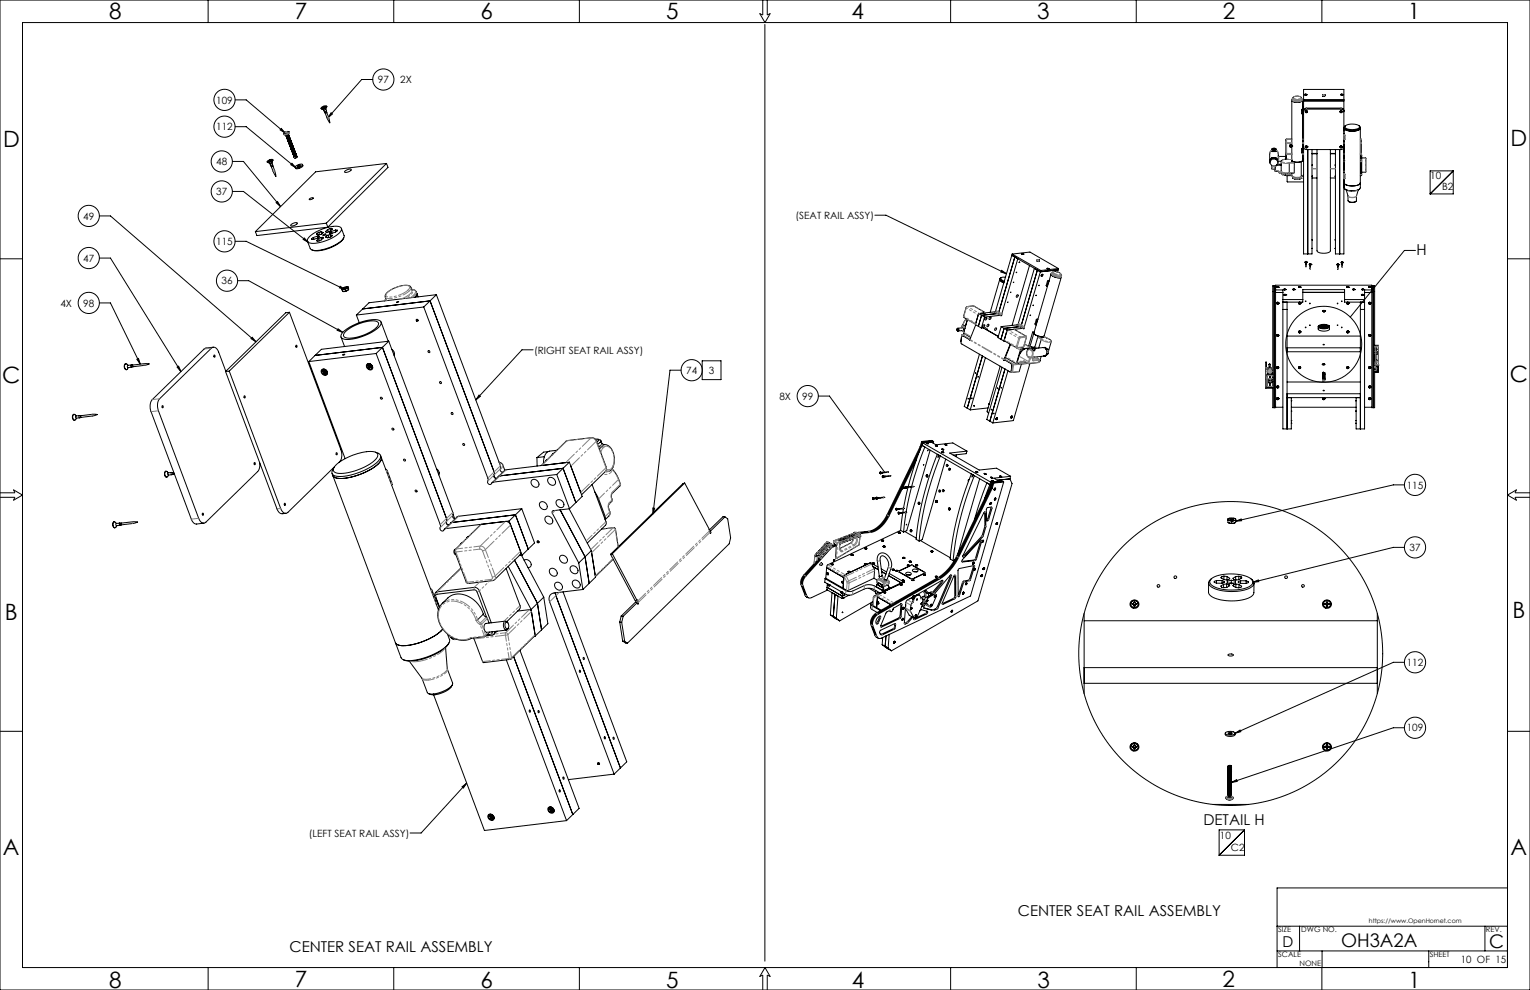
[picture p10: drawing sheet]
<svg xmlns="http://www.w3.org/2000/svg" width="864mm" height="559mm" viewBox="0 0 864 559" stroke-linecap="round" stroke-linejoin="round" font-family="sans-serif">
<defs><g id="words">
<g font-size="12.7">
<text x="62" y="11">8</text>
<text x="166" y="11">7</text>
<text x="271" y="11">6</text>
<text x="376" y="11">5</text>
<text x="481" y="11">4</text>
<text x="585" y="11">3</text>
<text x="690" y="11">2</text>
<text x="795" y="11">1</text>
<text x="2" y="83">D</text>
<text x="853" y="82">D</text>
<text x="852" y="216">C</text>
<text x="1" y="216">C</text>
<text x="3" y="350">B</text>
<text x="854" y="349">B</text>
<text x="2" y="483">A</text>
<text x="853" y="482">A</text>
<text x="62" y="558">8</text>
<text x="166" y="557">7</text>
<text x="271" y="558">6</text>
<text x="376" y="558">5</text>
<text x="481" y="558">4</text>
<text x="586" y="558">3</text>
<text x="690" y="557">2</text>
<text x="795" y="558">1</text>
</g>
<g font-size="10.6">
<text x="757" y="535">OH3A2A</text>
<text x="841" y="535">C</text>
</g>
<g font-size="8.5">
<text x="799" y="144">H</text>
<text x="679" y="466">DETAIL H</text>
<text x="575" y="517">CENTER SEAT RAIL ASSEMBLY</text>
<text x="163" y="537">CENTER SEAT RAIL ASSEMBLY</text>
<text x="724" y="535">D</text>
</g>
<g font-size="5.6">
<text x="213" y="47">97</text>
<text x="226" y="47">2X</text>
<text x="122" y="58">109</text>
<text x="122" y="74">112</text>
<text x="122" y="93">48</text>
<text x="807" y="101">10</text>
<text x="814" y="107">B2</text>
<text x="122" y="110">37</text>
<text x="47" y="124">49</text>
<text x="449" y="124">(SEAT RAIL ASSY)</text>
<text x="122" y="138">115</text>
<text x="47" y="148">47</text>
<text x="125" y="160">36</text>
<text x="34" y="173">4X</text>
<text x="47" y="173">98</text>
<text x="301" y="200">(RIGHT SEAT RAIL ASSY)</text>
<text x="387" y="211">74</text>
<text x="400" y="211">3</text>
<text x="440" y="226">8X</text>
<text x="453" y="226">99</text>
<text x="794" y="276">115</text>
<text x="796" y="311">37</text>
<text x="794" y="376">112</text>
<text x="794" y="413">109</text>
<text x="174" y="472">(LEFT SEAT RAIL ASSY)</text>
<text x="689" y="474">10</text>
<text x="695" y="480">C2</text>
<text x="825" y="544">10 OF 15</text>
</g>
<g font-size="4.2">
<text x="721" y="526">SIZE</text>
<text x="735" y="526">DWG NO.</text>
<text x="839" y="526">REV.</text>
<text x="721" y="540">SCALE</text>
<text x="733" y="545">NONE</text>
<text x="807" y="540">SHEET</text>
</g>
<text font-size="3.5" x="773" y="521">https://www.OpenHornet.com</text>
</g></defs>
<g fill="none" stroke="#000" stroke-width=".56">
<path d="M0 0h864v559h-864zM13 13h838v533h-838zM117 0v13M222 0v13M327 0v13M431 0v8h-2l3 5 3-5h-2v-8M432 14v529M537 0v13M641 0v13M746 0v13M133 56h6l22 19M184 60h.1"/>
<path d="M210 45h-6l-19 21M729 56h.1M729 57a5 5 0 0 0 6 0M729 56v35l2 1v6h-3M730 56h-1M730 56a3 3 0 0 1 5-1v1M735 56h.1M735 56v5M736 57h23M736 56h23M736 53h2zM736 53h.1"/>
<path d="M737 54h.1M737 53h.1M737 53v1M746 54h1h1M747 54h1M747 54h.1M748 54h.1M757 53h1zM757 53h.1M757 54h1M757 53v1M758 53l-1 1"/>
<path d="M758 53h.1M758 53h-1M133 72h6l28 23M159 73l2 2-3-2zM160 75v1h2M161 75h.1M161 74v1M161 74h.1M161 76h2zM161 76h.1M161 75h1M161 76h1"/>
<path d="M161 77h1M162 74h.1M162 74h-1M162 77h.1M162 75h.1M162 77l1-1-1 1M162 77h1zM162 77v1M162 74v1M162 78h.1M162 78l1-1zM162 78l1-1-1 1"/>
<path d="M162 78v1M162 76h-1M162 79l2-1-2 1M162 79h.1M162 78h1zM162 79h1M162 79l2-1zM163 79h1zM163 76h-1M163 79v1M163 80h.1M163 76h-2"/>
<path d="M163 76h.1M163 80l1-1zM163 77h-1M163 76l-1 1M163 74v1l-1 1M163 74a1.6 1.6 0 0 1-3 1l1-1M163 74h-2M163 77h.1M163 77l-1 1M163 78h-1M164 78l-2 1M164 78l-1 1"/>
<path d="M164 79h-1M164 79l-1 1M164 80l-1 1M181 61l3-1a1.7 1.7 0 0 1-3 1zM181 61l2 1M182 61h.1M182 61h1M183 60l-1 1M183 60h.1M183 60v1v-1M183 62v1M183 61h.1"/>
<path d="M183 60v1M183 63l1 1M184 60h-1M184 62h-1M184 62v1M184 63h-1M184 63h.1M184 63l2 6-2-5M184 63v1M184 60v2M184 60l-1 1h-2M187 64h1l-3 2z"/>
<path d="M729 78l-3 1v8h3M735 62h.1M735 62v2M735 64h.1M735 62h1M735 64h1M735 61v1M735 64v20M735 78h1M735 61h.1M735 61h1M736 63v-1h1h20h1l1 1"/>
<path d="M736 62l1-1h20l1 1h1M737 63h1M737 63h.1M738 63h-1M738 63h.1M756 63h1M756 63h.1M757 63h.1M759 75h.1M759 76v3M759 72a7 7 0 0 0 9 0M759 71l3-1a4 4 0 0 1 5 2 6 6 0 0 1-8-1z"/>
<path d="M759 71a1.4 1.4 0 0 0 0 2 1.4 1.4 0 0 0 2 0l1 1a4 4 0 0 0 6-2l-1-1M768 78v1v8M768 72v34a7 7 0 0 1-9 0M131 91h6l21 26M151 91l2-1h1l-2 1h-1zM151 92h1h1M151 91h.1M151 91h1M152 91h1M152 91h-1M152 91h.1M152 90v1"/>
<path d="M152 92l1 1M153 91h.1M153 90h-1M153 90h.1M153 90v1M153 93v1M153 92l1 1M154 93h-1M154 93v1M154 90h.1M154 94l2 6-3-6M154 90l-1 1h-2"/>
<path d="M154 94h-1M154 90l-1 2M163 80l1-1-1 1M163 80h1zM163 80v1M163 81h.1M163 82l2-1zM163 81h2l-2 1M163 82h.1M163 81v1M163 82h1M164 82h1z"/>
<path d="M164 82l1-1zM164 82h.1M164 82v1M164 83h.1M164 83l1-1zM164 83l1-1-1 1M164 83v1M164 84h.1M164 83h1h-1M164 84l2-1zM164 80h.1M164 81h-1"/>
<path d="M164 84h1M164 84l2-1-2 1M164 81h.1M164 84l1 1M165 85l1-1zM165 84h1zM165 81l-1 1M165 85h.1M165 81l-2 1M165 81h.1M165 92l2 3-3-2zM165 85v1"/>
<path d="M165 86l1-1-1 1M165 82l-1 1M165 86h.1M165 86l1-1zM165 86l2-1zM165 86h1zM165 86v1M165 83h-1M165 87h.1M165 83l-1 1M165 87l1-1zM165 87l2-1z"/>
<path d="M166 87h.1M166 84h-2M166 87h1zM166 87h1l-1 1M166 87v1M166 84l-1 1M166 88h.1M166 84h.1M166 88l1-1zM166 85h-1M166 88h1l-1 1M166 88v1"/>
<path d="M166 89h.1M166 85h.1M166 89l1-1zM166 86h-1M166 89l2-1zM166 86h.1M166 85l-1 1M166 86l-1 1M167 86l-2 1M167 86l-1 1M167 87h-1M167 94l1-1a1.6 1.6 0 0 1 3 0l-2 1a1.5 1.5 0 0 1-2 0z"/>
<path d="M167 87l-1 1 1-1v1h-1M167 87l-1 1M167 88h-1M167 88l-1 1M167 89h-1M167 89h.1M168 88l-2 1M168 89h-2M168 94l2-1-2 1zM169 94h.1M171 93a2.7 2.7 0 0 1-4 2v-1M195 97l1-1a1.5 1.5 0 0 1 2 0l-2 1h-1z"/>
<path d="M218 92l-34 34M218 92l1 2-34 34M218 92l-40 5-34 34M717 91h.1M717 91a2.4 2.4 0 0 1 2-2 2.4 2.4 0 0 1 3 2M718 89v1M718 90l-1 2M718 89l-1 2M718 85l-1 2v5M718 85v1h2v-1M718 85h.1M718 84v1"/>
<path d="M718 94v2l2-1M718 84h1a.6 .6 0 0 1 1 0 .6 .6 0 0 1-1 0zM718 84a1 1 0 0 0 1 1 1 1 0 0 0 1 0v-1M720 94h.1M720 97h2M720 96v1M720 97h.1M720 94v3M720 89l2 2h1M720 89h-2M720 89v1M720 90h-2"/>
<path d="M720 90l2 2M720 85l1 1 1 6M720 84a1.4 1.4 0 0 1-2 1M720 85h.1M721 93h2M721 92l2 1M721 92h.1M722 88h.1M722 92l-2 2h-2l-1-2M722 97h.1M722 88h4M722 97l2 1"/>
<path d="M724 98l1 1M724 98h.1M724 97v1M724 98h1M725 99h1M725 98v1M726 88v2M726 99h.1M726 87h.1M726 99h3M726 87h3M726 87v1"/>
<path d="M726 87v3M727 99v4h9M727 98v1M727 99h-1M728 98h-2M728 92v6M728 90h-1a3 3 0 0 0-4 1v5a4 4 0 0 0 5 2M728 90h.1M728 90h1M728 82h1M728 83l1-1v1M728 98l-1 1"/>
<path d="M728 98h.1M728 98h1M729 98h.1M729 98v1a5 5 0 0 0 7 0M729 82h-1h1M729 82h.1M734 100h.1M734 91v9l2-1M735 100l-1 1M735 84v2M735 84h.1M735 86h.1"/>
<path d="M735 86l1 1M735 84h1M735 86h1M735 86v4a5 5 0 0 1-6 0 5 5 0 0 0 5 1M735 87h1M735 90h1M735 83v1M735 83h1M735 83h.1M736 83v1h1h20h1l1-1M736 91h-2M737 83h.1"/>
<path d="M737 83v-1l1 1M737 83h1M738 83h-1M738 83h.1M738 84v59M741 99v1M741 93h.1M741 87h2M741 84v59h-5v-93h23v93h-5v-59M743 84v58a6 6 0 0 0 8 0v-58M751 87h3M754 99v1"/>
<path d="M754 93h.1M756 84v59M756 83h.1M756 83l1-1v1M757 83h.1M759 91h.1M759 87h.1M759 97h.1M759 98v3M768 99h.1M768 87h.1M768 87v12"/>
<path d="M769 89h2v8h-2M820 96h-13v13M820 96v13h-13M820 96l-13 13M131 108h6l37 29M156 114h1l1 3zM175 112h2l-1 1h-1zM730 101h1M730 101h.1M730 100v1M731 101h.1M731 100v1"/>
<path d="M731 100h-1v1M731 101h2M732 101h1M732 101h-1M733 101h.1M734 101h-1M734 101h.1M734 100v1M741 100h2M751 100h3M759 103h.1M759 103a7 7 0 0 0 9 0"/>
<path d="M759 107l4 1h3l1-1M760 107l1 4v2l2 1 3-1v-2l1-4M761 114h2h2M56 122h6l82 71M133 136h6l56 27M164 127l1-1a1.5 1.5 0 0 1 3 0l-3 2-1-1zM172 134l2 3-3-2zM175 133a23 23 0 0 1 17-5 2.1 2.1 0 0 1 1 2 2.1 2.1 0 0 1-2 2 22 22 0 0 1-17 5 2.1 2.1 0 0 1 1-4zM176 135h.1M177 134l-1 1M177 134v1M179 132h.1"/>
<path d="M179 133l1 1-3 1h-1M179 133l-2 1M179 133v1M180 135v1M180 131l-1 1M180 131v1M181 134l-1 1M181 134h1l-1 1-2 1 1-1M181 134l1 1M181 131h1a2.9 2.9 0 0 1-3 1M181 131h-1M181 131l1 1"/>
<path d="M182 133l2-1-1 1zM184 133v1M184 126l1 2M184 126l-40 5M185 130v1M185 128l-40 5-1-2M185 133h-1M185 133l1 1M186 131v1M186 129l-1 1M186 129l1 1M186 132l2 1a2.9 2.9 0 0 1-4 1v-1"/>
<path d="M186 132l-1 1M186 132l1 2M187 131h-1M187 131v1M187 129h1l-2 1-2 1 1-1M187 129h-1M187 129h.1M189 130h1l-3 2-1-1M189 130l-2 1M189 130l1 1M193 129l1 4a8 8 0 0 1-6 6l-7 2a6 6 0 0 1-6-1l-1-4M194 134a19 19 0 0 1-18 7"/>
<path d="M494 121h6l68 34M741 135h.1M753 135h1M0 146h13M56 146h6l40 64M134 158h6l53 30M564 158l3 2zM564 158l-5 18M564 157v1M565 157a1.7 1.7 0 0 0 0 2 1.7 1.7 0 0 0 2 0M565 153l3 2-3-1zM568 156h-1a1.2 1.2 0 0 0-2 1 1.2 1.2 0 0 0 1 2h1"/>
<path d="M571 144l-9 32M571 144l2 1M571 144l16 9M571 143v1M571 143l16 10M571 143l10-1 16 10M572 159h.1M573 145l-9 32M573 145l1 1-9 32-9 1M574 154h.1M575 148h.1M576 148h-1"/>
<path d="M577 143l1 1zM577 143h.1M577 143l1 1M577 143v1M578 144h.1M581 150l-10 34M585 147h1M585 147l1 1v-1M585 147h.1M586 152l-10 33M586 152l-2-1-9 33M586 152l1 1"/>
<path d="M586 147h.1M586 147h-1M587 153l-9 32-10 1M587 153h.1M588 156h.1M588 155h.1M588 155v1M588 155v1zM591 151l1 1zM591 152h.1M591 152h1M591 159h1"/>
<path d="M591 159v2M592 159h.1M592 159h-1M592 152h.1M592 152h-1M592 159l-1 3M592 158v1M593 155l1 1 2 1 3-1M593 155l-9 33M594 154l-1 1M594 154a3 3 0 0 1 5 1v1M597 152l-1 1"/>
<path d="M597 152l-10 1M597 152h.1M597 152v1M599 156h.1M599 155v1M599 156l-10 34M737 148h1M737 148h.1M737 149v-1v3v-2M737 149h.1M738 148l-1 1M738 148h-1v1"/>
<path d="M738 148h.1M739 149h.1M739 150h.1M739 150h1M740 150l-1-1 1 3v-2M740 150h.1M740 150h-1M740 149h.1M740 149v1M740 149h-1v1M740 149h-1M741 140h.1"/>
<path d="M753 140h1M755 149h.1M755 150v-1v1M755 150h.1M755 150v2v-2M756 149h.1M756 149l-1 1M756 149h-1v1M756 149h-1M757 148h.1M757 149v-1l1 1M757 149h.1"/>
<path d="M757 149l1 2v-2M757 149h1M758 149h.1M758 149h-1M758 148v1M758 148h-1v1M758 148h-1M758 148h.1M799 141h-6l-31 38M851 146h13M56 171h6l17 35M163 176l29 78a7 7 0 0 1-1 7"/>
<path d="M163 176l-34 33M163 176l-2 1-34 33M192 162l3 1-3-1zM193 163h1M193 163v1M193 163h.1M193 164v1M193 165h1M194 163h1M194 163l-1 1M194 165h.1M194 163l1-1-1 1"/>
<path d="M195 163v1M195 164l-1 1M195 163h-1h1M195 163h.1M195 163h-1M196 163h-1M196 163h-2M196 162h.1M196 164h-1M196 164l-2 1M196 162h-2l-1 1M196 162v1"/>
<path d="M196 162l1 1M196 163h.1M196 163h1M197 163l-1 1M201 178l2 4M205 174l-4 4M218 169l-1 1M224 171l1-1zM232 163h1M233 164l-1-2a6 6 0 0 0-7 0l-4 2a4 4 0 0 0-3 5M233 164h.1M233 163l2 2"/>
<path d="M235 165h.1M235 165l-1 3M235 165l1 3M239 173l37 98a1.6 1.6 0 0 0 0 2 1.6 1.6 0 0 0 2-1l36-4M239 173l-38 5M243 170l36 98a1.4 1.4 0 0 0 0 1 1.4 1.4 0 0 0 1 1M243 170l-38 4M243 170l-4 3M246 166l37 98a1.4 1.4 0 0 0-1 2 1.4 1.4 0 0 0 2 1M246 166l-38 5-3 3M246 166l-3 4M545 180l-1 3"/>
<path d="M552 177l9-1 2 1M552 177l-1 6 1 1M552 177l2 1M554 178l-2 6M554 178l2 1M556 179l-2 6M556 177h-3M556 177l-6-4h-5l-1 6 7 4M563 177l-9 1M563 177l2 1M570 165h.1M591 161v1"/>
<path d="M591 162h.1M718 165h2M719 161v69M720 161h-2v69h2v-69h54v69h2v-69h-2M720 164h4v78h5v-18M720 165h4M721 162h1zM721 171h.1M721 162h.1M721 162h1M721 171h1M722 171h.1"/>
<path d="M722 162h.1M724 171h11v-8h24v8h11M724 169h11M724 175h2M724 163h2zM725 163h.1M725 166h1zM725 164h1M725 166h.1M725 167h1M725 166v1M725 166h1"/>
<path d="M726 166h-1M726 163h.1M726 166h.1M726 171v71M730 163h1zM730 163h.1M730 164h1M731 163h.1M733 162h1zM733 171h.1M733 162h.1M733 162h1"/>
<path d="M733 171h1M734 171h.1M734 171h-1M734 162h.1M735 165h24M747 176h.1M747 175v1M747 175h.1M747 175h1M747 176h1M747 175h1zM748 175h.1"/>
<path d="M748 176h-1M748 176h.1M748 175v1M759 169h11M760 162h1zM760 171h.1M760 162h.1M760 162h1M760 171h1M761 171h.1M761 162h.1M761 171h-1"/>
<path d="M761 162h-1M763 163h2zM764 163h.1M764 164h.1M765 163h.1M768 171v71M768 175h2M768 166h2zM768 166h.1M768 166h1M769 163h1zM769 167h.1"/>
<path d="M769 163h.1M769 166v1M769 164h1M769 166h.1M770 166h.1M770 163h.1M770 165h4M773 162h1zM773 171h.1M773 162h.1M773 162h1M773 171h1"/>
<path d="M774 171h.1M774 162h.1M774 165h2M774 164h-4v78h-5v-18M775 161v69M120 196l-5 1-29 29a7 7 0 0 0-1 6l23 62 3 2 4-1M142 190l2 3-2-2zM191 186l2 2-3-2zM192 190l2 6M194 187a27 27 0 0 1 20-6 2.1 2.1 0 0 1 1 2 2.1 2.1 0 0 1-1 2 27 27 0 0 1-20 6 2.1 2.1 0 0 1-2-2 2.1 2.1 0 0 1 2-2zM195 187a24 24 0 0 1 18-5 1.9 1.9 0 0 1-1 3 24 24 0 0 1-17 5 2 2 0 0 1 0-3zM212 200l37 97a1.7 1.7 0 0 0 0 2 1.7 1.7 0 0 0 2-1l36-4"/>
<path d="M212 200l-38 4M215 182l4 11M216 196l36 98a1.4 1.4 0 0 0 0 2 1.4 1.4 0 0 0 1 0M216 196l-4 4M216 196l-38 5M219 193l37 98a1.4 1.4 0 0 0 0 1 1.4 1.4 0 0 0 1 1M219 193l-3 3M219 193l-38 4-3 4M221 197a2.7 2.7 0 0 1 1 4M235 181v-1h1v1h-1M236 180l-1 1h1M301 197h-6l-26 29"/>
<path d="M541 185h2l1 1v1h-3M543 187h1M543 190l-1 3 1 1 27 16M543 190l4 2M544 183l-1 2M544 183l1 1M544 188h.1M544 188l4 2M545 185h.1M545 189h-2v5M546 180l-2 8M546 180h.1"/>
<path d="M547 192h.1M548 191h.1M551 183l-4 9M552 184l2 1M553 200l-9 29 2 1M554 185h2v1M555 185l8 5M557 186h.1M565 192l2 1M565 184l9-1 2 1M565 184l-2 7 2 1M565 184l2 1"/>
<path d="M567 185l1 1M567 185l-2 7M567 192h.1M567 192v1M568 186l-1 7M570 194l-3 9M572 186h-3l-1 1M572 186h.1M572 186l7 4M576 184l-9 1M576 184l2 1M578 197h-1l-1 3"/>
<path d="M578 194l4 2v1M579 190l-2 6h-3l-7-4M579 190h.1M580 197a5 5 0 0 0-5 4l-1 4 2 1 4-1M580 197h1M581 197a2.5 2.5 0 0 0-2 3 2.5 2.5 0 0 0 3 2M581 197l2 1M581 197h.1M582 197h.1M582 197h-2M582 197h1M582 197h-1"/>
<path d="M582 196l-6 1-2 8h1M582 196h2zM582 196a1 1 0 0 0 1 1 1 1 0 0 0 1 0M583 197h1M583 197v1M583 187l-2 9M583 187l1 1M584 188l2 2h3M584 188v1l3 1h2M584 188l-3 8M584 187h-1M584 196v1"/>
<path d="M584 197h.1M584 197v1h-1M584 183h1M585 183h.1M585 181l-1 2M585 181h.1M585 180h1M585 180v1M585 181v2M586 180l-1 1M586 180h.1M586 180h-1"/>
<path d="M588 191l-2 5M589 196a2.5 2.5 0 0 1 2 4M589 196l-5 1M589 196h.1M589 196h1l2 1M589 190l2 1M589 190a2.9 2.9 0 0 1-3 0l-2 6 1 1M591 197h.1M591 200h.1M591 200l-2 1M591 191h.1M591 191l2 2-1 5"/>
<path d="M592 197h-1M592 197v3M592 200h-1M592 200l-3 1M721 189h.1M721 189v1M721 190h.1M721 189h1M722 189h.1M726 199h42M726 196h42M726 190h42"/>
<path d="M733 187h.1M733 187l1 1M734 188h.1M734 187h.1M734 187v1M734 187h-1M744 184v2a5 5 0 0 0 6 0v-2M744 184a4 4 0 0 0 6 1v-1M744 184l2-1a2.6 2.6 0 0 1 4 2h-2a2.6 2.6 0 0 1-4-1zM744 184h.1M745 184h.1M745 184h1"/>
<path d="M746 183v1M746 184h.1M746 185h.1M746 184h1M746 183h1M746 183h.1M747 185h.1M747 185h-1M747 183v1M747 195h1zM747 184h.1M747 184h1"/>
<path d="M748 185h.1M748 184h-1M748 183v2M748 183v1M748 183l1 1M748 183h.1M748 185h1h-1M749 184h.1M749 184h-1M750 184h.1M760 187h.1M760 187h1"/>
<path d="M761 187h.1M761 187h-1M761 187v1M773 189h.1M773 189v1M773 189h1M774 189h.1M776 196h1v3M776 198v8M776 195h2M776 199h.1M777 199h.1"/>
<path d="M777 199l-1 7M777 197h.1M777 198h.1M777 197h1M777 199v1M777 200h.1M778 195h.1M778 197v7M778 195v2M71 205a1.8 1.8 0 0 0-1 2 1.8 1.8 0 0 0 1 2M72 206v2l2-1M72 206a1.4 1.4 0 0 0-2 1 1.4 1.4 0 0 0 2 1v-1"/>
<path d="M74 206h-2M74 206v1h1M74 206h1M75 206l9-1-9 2M75 206v1M77 203l1-1 1 4zM100 207h1l1 3zM127 210l29 77 2 3h3M127 210l-4-11a2.7 2.7 0 0 0-4-3l-29 29a7 7 0 0 0-1 7l23 61a2.7 2.7 0 0 0 4 2l29-29 1-2 1-3M129 209l29 78a2.7 2.7 0 0 0 4 2l27-25M129 209l-2 1M174 204l21 55"/>
<path d="M178 201l-4 3M182 209a1.9 1.9 0 0 1 2 0 1.9 1.9 0 0 1 0 3 2.2 2.2 0 0 1-2-3zM182 209h2M182 209h.1M182 210l1-1 1 1M182 210h1M183 210h.1M183 211h.1M183 209l-1 1M183 210v1M183 209h.1M183 209v1"/>
<path d="M184 211h-1M184 211h.1M184 210l-1 1M184 210h.1M184 209l1 1-1 1M184 210v1M193 200h2zM207 206a1.9 1.9 0 0 1 3 0 1.9 1.9 0 0 1-1 3 2.2 2.2 0 0 1-2-3zM208 206a1.7 1.7 0 0 1 2 0 1.7 1.7 0 0 1 0 2M208 206a1.5 1.5 0 0 1 2 0 1.5 1.5 0 0 1-2 2l-1-1zM208 207h.1M208 206v1"/>
<path d="M208 207v1M209 206h.1M209 206v1M209 206l-1 1M209 208h-1M209 207h.1M209 207l-1 1M209 206v2M209 206h-1M209 207h-1M209 207v1M384 209h-6l-9 81"/>
<path d="M396 204h11v10h-11zM555 201l-9 29M556 202l-8 29M565 207l-8 25 1 1M566 207l-9 30 2 1M567 203h.1M567 203l4 2M567 208l-8 30M567 202l7 4M569 209l-9 30M571 205v1M571 205h.1"/>
<path d="M571 209l-1 1M571 206v3M571 206h.1M574 205h1M576 204l3 1M577 206l-2 4h-5M578 204l2 1M580 201h.1M581 202h.1M581 205l-9 32-12 2M582 202h.1M584 202h.1"/>
<path d="M584 202l-1 1M585 202l2 1M587 203l-1 2h-6M587 203h.1M587 204h.1M588 201l-1 3M589 201h.1M589 201l-5 1M714 208v11h4M714 208h.1M715 208h.1M715 208l-1-4v4"/>
<path d="M715 208h1M716 211h2M716 208h.1M716 208v3M716 208h1M716 211h.1M716 206h1M716 206v1M716 207h1M716 207h.1M716 215h.1M716 214h.1"/>
<path d="M716 215v1M716 211h1M716 211v1M716 216h.1M716 207v1M717 208h-1M717 208h.1M717 214h.1M717 215h.1M717 207v1M717 213h.1M717 212v2"/>
<path d="M717 216v3M717 207h.1M717 206v1M717 216h.1M717 211h1M717 208h1M717 214v2M717 214v2h-1v-2h2M717 211v1M717 215h1M718 208h.1M718 211h-1"/>
<path d="M718 208h-1M718 208v3M718 213h.1M718 211h-3v8h3M721 218h1M721 218h.1M721 207v1M721 207h.1M721 218v1M721 208h.1M721 219h.1M721 207l1 1"/>
<path d="M721 208h1M722 218h.1M722 218h-1M726 216h42M733 207h.1M733 207v1M733 207l1 1M734 208h.1M734 207h.1M734 207l-1 1M734 207v1M746 206h1h1"/>
<path d="M746 205l2 1zM747 215h.1M747 214v1M747 214h.1M747 210h.1M747 211h.1M747 212h.1M747 212v1M747 213h.1M747 210v1M747 205v1zM747 206h.1"/>
<path d="M747 213v1M760 208h1M761 207h.1M761 207l-1 1M761 208h.1M761 207v1M773 218h1M773 218h.1M773 208h.1M773 207h.1M773 207v1M773 218v1"/>
<path d="M773 207l1 1M774 218h.1M776 207h.1M776 206h.1M776 204h.1M776 209h.1M776 205h.1M776 210h2M776 200h.1M776 206h1M776 207h1M776 209h1"/>
<path d="M776 207l1 1M776 206v1M776 206h2M777 208h.1M777 207v1M777 208l-1 1M777 203l1 1M777 205l-1 1M777 205h.1M777 207h-1M777 207h1M777 206v4"/>
<path d="M778 206v4M778 206h-2M778 206h.1M778 206h-1M778 207l-1 1M778 204v2M778 204h.1M42 234a1.8 1.8 0 0 0-1 2 1.8 1.8 0 0 0 1 1M43 235l-1-1a1.5 1.5 0 0 0-1 2 1.5 1.5 0 0 0 2 1v-1M45 235h-2v1h2M46 235l9-1-9 2zM46 235h-1v1"/>
<path d="M46 236h-1M270 223l1 1-2 2zM462 224h6l31 43M546 230l2 1M550 229h.1M558 230l-10 1M558 228h.1M559 238l1 1M562 237h.1M562 236h.1M562 236l1 1M562 236v1"/>
<path d="M562 236h1M563 236h-1M563 237h-1M563 236h.1M563 236v1M571 236h.1M571 235h.1M571 235v1M720 230h4M721 225h.1M721 225h1M722 225h.1"/>
<path d="M726 224h42M726 222h42M729 237h.1M729 232h.1M729 239h.1M729 226h.1M729 230h36M747 225h.1M747 220h1zM747 224a.6 .6 0 0 0 0 1 .7 .7 0 0 0 1 1 .6 .6 0 0 0 0-1l-1-1M747 225h1M748 225h.1"/>
<path d="M765 237h.1M765 226h.1M765 239h.1M765 232h.1M770 230h4M773 225h.1M773 225h1M774 225h.1M212 255l1 1a2.3 2.3 0 0 1 2 2 2.3 2.3 0 0 1-1 2 33 33 0 0 1-25 8 2 2 0 0 1-1-3v-1M215 257l32 87M303 258v5M307 258h-4"/>
<path d="M307 258h.1M309 259l-1 1M309 255h-2l-4 3M312 256v1M314 254l-4 1a6 6 0 0 0-3 7M336 248h2l-1 1M338 248h1a1.8 1.8 0 0 1-2 3M339 249l1 1M340 250l-2 2M340 250l1 1M341 251a7 7 0 0 1 6 8l-1 5-2 2M341 251l-3 2"/>
<path d="M517 260l-7 15M519 252l-18 39a16 16 0 0 1-11 9l-6 1M519 252h1M520 253l-19 38a16 16 0 0 1-10 9l-6 1-2 1M520 249l1 1 6-1M520 249l-1 3M520 249h6h1M520 251l-7 24M520 251l2 1-7 23M520 251l39 23M521 250l4-1 3 2 10-1 8 5M521 250l38 22"/>
<path d="M521 250l-1 1M523 250h1zM523 250h.1M523 250h1M524 250h.1M524 250h-1M525 254l-13 46h-2M526 249l-5 1-1 2M527 249v1M528 251l1 1zM528 252h.1M528 251l1 1"/>
<path d="M528 251v1M528 252h1M528 251h.1M529 252h.1M529 252h-1M529 256l1 1-1 1 1-1h1a168 168 0 0 0-12 48l-2-1a167 167 0 0 1 12-48zM532 255h1zM532 253l1 1zM532 255h.1M532 254h.1M532 254h1M532 255h1"/>
<path d="M533 254h.1M533 251h2zM533 251h.1M534 251h.1M534 259l-13 46h-2M534 251h-1M540 257v1M546 255l-10 1 17 9 9-1 8 5M546 255l-1 1-7 1M0 278h8v-2l5 3-5 3v-1h-8M94 266a1.8 1.8 0 0 0-1 2 1.8 1.8 0 0 0 1 1M95 267l-1-1a1.6 1.6 0 0 0-1 2 1.6 1.6 0 0 0 1 1l1-1"/>
<path d="M97 267h-2v1h2M97 267v1M97 267h1M98 267v1M98 268h-1M98 267h.1M98 268h.1M187 267l39 104a9 9 0 0 0 10 1 28 28 0 0 0 18-10l-1-4M188 268a8 8 0 0 0 9 2 28 28 0 0 0 18-11v-1a8 8 0 0 1-6 7 28 28 0 0 1-20 4zM190 262a30 30 0 0 1 22-7 2.3 2.3 0 0 1 1 3 2.3 2.3 0 0 1-1 2 31 31 0 0 1-22 7 2.5 2.5 0 0 1-2-3 2.5 2.5 0 0 1 2-2zM218 265l1 1 2 6v2M221 274h.1"/>
<path d="M246 265a2.7 2.7 0 0 1 2 3M281 269h1zM282 261l2 1 1 3M300 271a2.4 2.4 0 0 1 4 1 2.4 2.4 0 0 1-1 3 2.7 2.7 0 0 1-3-4zM305 263l15-14 14-2 2 1 6 16v1l-14 14M310 270a2.4 2.4 0 0 1 3 1 2.4 2.4 0 0 1-1 3 2.8 2.8 0 0 1-2-4zM314 268l7 19M318 264l-4 4M318 264l-36 5M318 264l7 20M321 261l-35 4-8 8M321 261l8 19-4 4"/>
<path d="M321 261l-3 3M334 273l8 22v1l-10 11M345 265a20 20 0 0 1 5 8v1l-5 5 1 4-3 3 1 4-2 3v-1l-4-10-2-4M386 273l-40 40M386 273l15 27M386 273l-41 40M497 267h.1M497 266h.1M497 266v1M498 267h.1M498 267h-1M498 269h.1"/>
<path d="M498 269h1M498 267l4-1-4 1M498 269v1M498 270h.1M499 269h.1M499 269h1M500 269h.1M500 269h-1M502 269h1h-3M502 268l-2 1M509 275h1M509 275h.1"/>
<path d="M509 276h.1M509 275v1M509 276l-7 15a16 16 0 0 1-11 10h-7M510 275h.1M510 275h-1M510 275l-1 1M510 275h1M511 275h.1M511 275h-1M511 275h1M511 275h1l-1 1M511 276h.1"/>
<path d="M512 275h.1M512 275h-1M512 275h1M513 275h3h-3M513 275h.1M513 275h-1M514 275h-1l-3 12M514 275l-3 14M521 263h.1M523 268v1M523 268h.1M523 269h.1"/>
<path d="M523 268h1M524 269h-1M533 277h.1M535 263h.1M536 265h.1M547 271v1M548 268h1v1v-1h1a172 172 0 0 0-12 48h-2a169 169 0 0 1 12-48zM551 266l1 1zM551 266l1 1M551 266h.1M552 266h.1M552 266h-1"/>
<path d="M552 267h.1M553 270l-12 42M555 267l2 1zM556 267h.1M556 267v1M556 268h.1M557 268h.1M559 274l-2-1-7 20M559 274l-3 8M559 275l-19 39a29 29 0 0 1-11 12l-35 20a6 6 0 0 0-2 7l2 6 1 1M559 275l1 1M559 269l1 1z"/>
<path d="M559 269v1M559 272v2M559 270h.1M559 270h1M559 273v1M560 271l1 1zM560 269v1M560 271h.1M560 270h.1M560 271l1 1M560 269l-1 1M560 271v1"/>
<path d="M560 272h.1M561 272h.1M561 273l-1 3M561 273l-1-1-1 3M561 276v1M561 277h.1M561 276h.1M561 276h1l-1 1zM561 276h1M562 276h-1M562 276h.1M564 269h1z"/>
<path d="M564 269h.1M565 269h.1M565 269h-1M566 272h-6v3l-20 39a29 29 0 0 1-10 12l-35 20a6 6 0 0 0-3 7l3 7M566 272h-7M566 272h1M567 272l-19 64-51 24h-2l-2-7a6 6 0 0 1 3-6l34-20a28 28 0 0 0 11-12l19-39M567 272l-6 1M570 270l-7 1M570 270l1 3-19 66-49 28M570 269l-9 1 3 2M570 269v1"/>
<path d="M793 274h-7l-89 20M864 278h-9l1-2-5 3 5 3-1-1h9M65 295a1.8 1.8 0 0 0-1 1 1.8 1.8 0 0 0 1 2M66 295h-1a1.5 1.5 0 0 0-1 1 1.5 1.5 0 0 0 1 2l1-1M68 295l-2 1v1M68 295l-1 1h2M68 295h.1M68 297h-2M68 295h10l-9 1M68 295l1 1M254 295l-3 4M255 295h-1"/>
<path d="M256 290l1 3M272 296l-15 15 7 18 15-2 14-14 1-2M285 294l2 1 1 1M287 294l8 19M291 291l-4 3M291 291l7 19M291 291l-36 4M294 287l-35 4-5 4M294 287l-3 4M294 287l8 19-4 4M305 284a2.4 2.4 0 0 1 3 0 2.4 2.4 0 0 1 0 4 2.8 2.8 0 0 1-3-4zM308 292a2.4 2.4 0 0 1 3 0 2.4 2.4 0 0 1 0 4 2.8 2.8 0 0 1-3-4z"/>
<path d="M314 282a2.4 2.4 0 0 1 4 1 2.4 2.4 0 0 1-1 4 2.9 2.9 0 0 1-3-5zM316 288l14 26M321 287l13 24M321 287l-9 1v1l15 29M325 284l-4 3M340 299l6-1h1l2 11M368 287h1v3zM401 300v1M401 300h.1M409 292l-8 8M409 292l2 1 1 11v3l-58 56M409 292h-1l-8 7"/>
<path d="M493 282h.1M493 281v1M493 281h.1M493 281l1 1M494 282h-1M494 281h.1M494 281v1M495 281h-1M495 281h.1M495 281v1M495 281h1M496 281h.1"/>
<path d="M496 281h-1M496 281h3h-3M497 281h-1M506 287h.1M506 288h.1M506 287v1M506 287l1 1M507 287v1M507 287h-1M507 287h.1M507 290h.1M507 289v1"/>
<path d="M507 289h.1M507 287h3h-3M507 289l1 1h-1M508 290h.1M508 289v1M508 289h1M508 299l-41 20v1M508 299l2 1M509 289h3l-3 1M509 289v1M509 290h-1M510 290l-2 9"/>
<path d="M510 287v2M511 289l-1 11M512 296h.1M514 299h.1M514 299v1M514 300h.1M514 299h1M515 300h-1M519 284h.1M519 285h.1M519 284v1M528 283h.1"/>
<path d="M528 283h1M528 283l1 1M529 283h.1M529 284h.1M529 283h-1M536 287h.1M536 288h.1M536 287v1M556 289v8l-1 6-11 11zM556 289v8l-2 5-11 12M557 287h3l-2 6-1 1v-6zM559 284v1"/>
<path d="M559 285h.1M559 284h.1M559 284h1l-1 1zM559 286l-2 8M561 282h.1M561 281h1v1zM561 282h1M562 282h.1M562 281v1h-1zM562 282h-1M562 281v1M562 281h.1"/>
<path d="M562 296h.1M562 295h1v1zM562 296h1M563 296h.1M563 295l-1 1M563 295v1M563 295h.1M693 294v1h1M693 294h1M693 293l2-1 2 1M693 293l1 1M693 293v1"/>
<path d="M694 295h.1M694 293h-1M694 295h1M694 294h1M694 294h2M694 295h2M694 293h1h1M695 293h1h-2M695 294v1M696 293h-1l1 1M696 293h-2h2M696 293h.1"/>
<path d="M696 295h-1M696 294h-1M697 295h-1M697 293h.1M697 295h.1M697 294l4-1v1zM697 293l-1 1M697 294v1h-1M697 294h-1M697 293v1M257 310a1.7 1.7 0 0 0-1 2 1.7 1.7 0 0 0 1 1M261 307h-1"/>
<path d="M264 303l-1 1M287 320l13 24M290 316l13 25M294 313l13 24M295 313l-2 1M296 316a2.4 2.4 0 0 1 3 1 2.4 2.4 0 0 1 0 3h-1M298 310l-3 3M304 305l-1 1h1M316 314a2.4 2.4 0 0 1 4 1 2.4 2.4 0 0 1-1 3 2.7 2.7 0 0 1-3-4zM322 320a2.4 2.4 0 0 1 4 0 2.4 2.4 0 0 1-1 4 2.7 2.7 0 0 1-3-4zM327 318l2 15M330 314l-3 4"/>
<path d="M330 314l3 15M334 311l-4 3M334 311l2 15-3 3M334 312l2 13M345 313l14 26h1M346 313l14 26M346 313h-1M346 316l-10 9M401 301h.1M460 313v5M460 313v1M460 314l4-1-3 1"/>
<path d="M460 314h1M461 314l1 1M461 312h1l-1 1zM462 315h1M462 311l2-1zM462 312h-1M462 313h.1M462 315h.1M462 315l-8 10-2 2v3l2 6 2 1M463 311h.1M463 312h.1M463 312l-1 1"/>
<path d="M463 314h.1M463 314h1v1M463 314l-1 1M463 319h.1M463 315l-9 10-1 2v3l3 7M463 311v1M463 312h1M464 319h.1M464 311h.1M464 311l-1 1M464 312h.1M464 311h-1"/>
<path d="M464 318h.1M464 318v1M464 318l-1 1M464 319h-1M464 311v1M464 318h-1v1M464 315h-2M464 318h-1v1h1M464 319l-1-1 1 1M464 312l1-1-1 1zM464 310h.1M464 309h.1"/>
<path d="M464 309h1h-1zM464 313h.1M464 311h1M465 311h.1M465 310l-1 1M465 310h-1M465 310h.1M465 310v1M465 309h.1M465 309h1M465 310h2h-2zM466 309h.1"/>
<path d="M466 307h.1M466 309h-1M466 313h-2M466 307l-1 1 2-1M466 313h.1M466 312v1M466 312l-2 1M466 309v1l-1-1M466 308h.1M467 308h-1M467 308h.1M467 307h.1"/>
<path d="M467 310h-2M467 308h1l-1 1zM467 311h-1M467 311h1M468 311h-2M468 310v1M468 310h.1M468 310l-2 1M468 310l-1 1M468 307h-2M468 307h.1M468 307h-1"/>
<path d="M469 309h-1M469 308v1M469 309h.1M469 308l-1 1M469 309l-6 6M469 309v-2l-2-1-7 7M469 319h.1M469 318l1 1zM470 318h.1M470 319h.1M470 318v1M471 316h.1"/>
<path d="M471 316v1M471 316v1zM471 307l1 1v7l13-7M471 316h-1M471 307l-2 1M472 307l-3 2M472 308l-3 2-14 16-2 2v3l2 5 1 1h2l9-4M473 305h.1M473 305h1M474 305h.1M474 310h.1M474 310l1 1"/>
<path d="M474 307h.1M474 306l1 1M474 305h1M474 306v1M475 305h.1M475 305h-1M475 307h.1M475 307h-1M475 304h.1M475 304v1M475 311h.1M475 307l-1 1v2"/>
<path d="M475 304l1 1M475 304h1M476 305h.1M476 304h.1M476 304v1M476 305l-1 1h1M476 305v1M476 305l1 1M476 306h.1M476 304h1M476 306h1M477 304h.1"/>
<path d="M477 304h-1M477 306h-1M477 304h1M477 305h.1M477 305h1M477 303h.1M477 303v1M477 303l1 1M478 304h.1M478 304h-1M478 303h-1M478 303h.1"/>
<path d="M478 303v1M478 305h.1M478 303h1M479 303h.1M479 303h-1M479 304h1v1zM479 303h1M480 303h-1M480 303h.1M480 302h.1M480 302v1M480 302l1 1"/>
<path d="M480 302h1M480 304h.1M480 313h2l-1 1zM480 313h.1M480 313h1zM481 302v1M481 302h.1M481 303h.1M481 303h-1M481 313h.1M481 302h1M482 302h.1"/>
<path d="M482 304l-2 2-6 4M482 303h-1l1 1M482 303v1M482 303h.1M482 301h.1M482 304h1M482 304l-7 3M482 304h.1M483 301h-1M483 301h.1M483 301h1M483 301h-1l2 1h1"/>
<path d="M484 303h.1M484 301l-1-1-12 5-1 3M484 302l-1 1h1M484 302h.1M484 302v1M484 301h-1M485 303h.1M485 308h.1M485 302v1M485 302v6M485 302h-1l1 1M485 302h.1"/>
<path d="M485 303v-1v1M485 302a.6 .6 0 0 0 0 1M488 318h1zM488 318v1M488 318h.1M488 310h.1M488 309l1 1zM488 319h.1M488 318h1M488 319h1M488 309v1M488 309h.1"/>
<path d="M488 310h1M488 309h1M488 309l1 1M489 318h.1M489 309h.1M489 310h-1M489 310h.1M489 309v1M489 319h.1M489 318v1M491 318l3 4-1 4M491 318l-14 6"/>
<path d="M491 318l5 2M492 318h2zM493 318h.1M493 318h1zM493 320l3 2M494 318h.1M498 305h.1M499 309h.1M499 308v1M499 308l1 1zM499 305h.1M499 308h.1"/>
<path d="M500 309h-1M500 309h.1M507 300l1 1zM507 301h.1M507 301h1M508 301h-1M508 301h.1M510 315h.1M511 315h.1M511 300l6 4M512 319h1zM512 319h.1"/>
<path d="M512 319h1M513 319h.1M513 319h-1M513 317h1zM513 317h.1M514 317h.1M515 319l-8 3M517 319h.1M517 319h1zM517 319h1M518 319h.1M519 305l17 10"/>
<path d="M525 311h.1M525 311h2zM526 311h.1M527 311h-1M539 316h.1M539 316h-1M549 318h.1M549 318h1h-1zM549 317l1 1h-1zM549 318h1M549 317h1M550 319l-3 8-3 1-3 8"/>
<path d="M550 317h.1M550 318h-1M550 318h.1M550 319h.1M553 305h1v1l-3 10-8 1v-1zM554 305l-4 11-7 1M554 306h.1M555 305v1zM555 305v1M555 306h.1M555 305h.1M793 309h-7l-79 20"/>
<path d="M243 332l1 1 2 7v1M252 339l-3 2-1 2M260 321l-14 13M286 321l8 22-1 1-7 7M307 337l-4 4M307 337l2 15-3 4M311 321a2.4 2.4 0 0 1 3 1 2.4 2.4 0 0 1-1 3 2.7 2.7 0 0 1-2-4zM313 335l37 98M313 329a2.4 2.4 0 0 1 4 1 2.4 2.4 0 0 1-1 3 2.7 2.7 0 0 1-2-1 2.7 2.7 0 0 1-1-3zM318 334l36 96-4 3M323 328a2.4 2.4 0 0 1 4 1 2.4 2.4 0 0 1-1 3 2.7 2.7 0 0 1-2-1 2.7 2.7 0 0 1-1-3zM329 333l-16 2a3 3 0 0 0-3 5l37 97"/>
<path d="M333 329l-4 4M359 339v1M360 339v2M360 340l-8 8M360 340v1M360 340h-1l-8 8M456 337h.1M466 327l12 7h3l8-4h1l3 1 6 3M466 327v2l12 7h3l9-4h3l4 3M466 326l10 6M466 326v1M467 320l-1 6"/>
<path d="M467 320l9 6M467 332l8 4M467 332v1l8 5M467 329v3M467 324h.1M467 323h.1M467 330l1 1v-1v1M468 330v1M468 324h-1M468 330h.1M468 331h.1M471 335l2 1-1 13"/>
<path d="M471 335l-1 13M471 335h-1l-1 12M475 334v1v-1M475 334h.1M475 334v1M475 335h.1M475 329h.1M475 328h.1M475 328h1M475 329h1M475 336v2M476 329h.1"/>
<path d="M476 328l-1 1M476 328h.1M476 328v1M476 334l-1 2M476 329h-1M476 337v1M476 326v6M476 325v7M476 325v1M477 336v-1l-2 1M477 336h-2M477 335v1"/>
<path d="M477 324l-1 1M479 323h.1M479 336l-4 2M479 323h1M480 323h.1M491 332l3 2M493 340l-1 1v1l5 3M493 340l-19 10M493 326l-14 7-3-1M493 326l2 1M494 335h2M494 333v2z"/>
<path d="M495 331l3 2M495 327v2M495 329h.1M495 335l-2 2v4l2 2M495 335h1M495 335h.1M495 337l8 4M495 337v6M495 329v2M495 329l1 1M495 336v7M495 336v1"/>
<path d="M495 329v-1l4 2M495 329l3 1M495 340h.1M495 340h1M496 330h.1M496 330l2 2v-1M496 330l2 1M496 335l-1 1M496 325l1 2M496 325l-1-8a3 3 0 0 1 2-5 3 3 0 0 1 5 2l1 2v3l-2 8M496 327h-1M497 321l3 2"/>
<path d="M498 323l2 1M498 331h.1M498 327h-1M498 325h-1h-1M498 325l-1-9a1.9 1.9 0 0 1 1-2 1.9 1.9 0 0 1 2 1l2 4-3 7M498 325h-2M498 325v1M498 326l-1 1M498 326h1M498 331v2M498 331h1M498 330h1"/>
<path d="M498 330v1M498 330h.1M498 333h1M499 330v1M499 331h.1M499 331v2M499 334v1M499 334h.1M499 334h1zM499 328h.1M499 326v2M499 335h.1"/>
<path d="M499 326l1 1M499 328h1M499 335h1M499 334h1M500 335h.1M500 334v1M500 334l-1 1M500 334h.1M501 327h-1M501 327l-1 1h-1M501 327l1 1-1 2M501 330h.1"/>
<path d="M501 330l-2 1M501 330l1 2M502 325l7 4M502 331l1 1M502 332l-3 1M502 324l8 5M504 322h.1M504 321l1 1zM504 321h.1M504 321v1M505 322h.1M506 322h.1"/>
<path d="M506 339v1M507 322h.1M507 322v1M507 323l8 4 7-4M507 323h.1M507 322l8-3 7 4M508 330h.1M508 330h1zM508 330h1M509 330h.1M509 328h.1M510 328h.1"/>
<path d="M510 329l-15 6M510 329l-14 6M511 323a1.4 1.4 0 0 1 2 0 1.4 1.4 0 0 1 1 1 1.5 1.5 0 0 1-2 1 1.5 1.5 0 0 1-1-2zM512 324l2 1M513 324v1M514 338l1-1-3 2-1 4a9 9 0 0 0 5 6M515 327v1M515 327h1zM515 327h.1M515 338h1M515 338h.1M515 322a1.5 1.5 0 0 1 2-1 1.5 1.5 0 0 1 1 2 1.8 1.8 0 0 1-3-1z"/>
<path d="M515 328h.1M515 337l1 1M515 327h1M516 338h.1M516 338h-1M516 327h.1M516 323h1M516 328h.1M516 327v1M516 336l-1 1M516 336v1M517 337h-1"/>
<path d="M517 337a1.6 1.6 0 0 1 2-1 1.6 1.6 0 0 1 1 2h1l-1 4-2 6-2 1-2-4v-4l2-1zM517 338h1l-1 1zM518 338l-1 1M519 336a4 4 0 0 0-4 4M520 337l1 1M520 338h.1M521 339v1v1M521 339l1 1M521 337l-1 1M521 339h.1M521 339v1M521 324v1"/>
<path d="M521 324h1zM521 324h.1M521 340h1M521 340l2 1M522 324h-1M522 325h.1M522 340h.1M522 324h.1M522 324v1M522 334h1l1 1h-1zM522 340l1 1M522 336l-2 2"/>
<path d="M522 323h.1M522 337h1M522 323v1M522 334h.1M522 323l-8 4M522 337h.1M522 334h2v1h-2v-1M522 334h1M523 337h.1M523 334h.1M523 337l-1 1v2M523 338a5 5 0 0 1 6-2l-3 7h-1l-2-3z"/>
<path d="M523 339h.1M524 337h.1M524 339h.1M524 337h-1M524 339h-1M524 334v2l-1 1h-1v-3M524 335l2-1 2 2M525 334h.1M525 334v1M526 335h-2M526 335h1l-3 2M526 335l-1 1"/>
<path d="M527 335h-1v1M527 337h1M527 335l10-10-8 19-2 1-6-2v-1l1-1M528 336v1zM528 337h.1M528 336v1M528 336h.1M528 326h.1M528 325v1M528 325l1 1zM528 325h.1M528 325h1"/>
<path d="M528 326h1M529 326h.1M529 325h.1M529 325v1M532 328v1l-5 6M532 328l-16 9M532 328l-6 6M537 325l-8 18-3 1-5-1M539 325v12l-7 4zM539 325v12l-7 4M541 321l9-2-2 9-4 1-3 8zM543 335h.1"/>
<path d="M543 335h1M544 335h.1M544 335h-1M544 334h.1M545 330h.1M545 329v1M545 329l1 1M545 329h1l-1 1zM545 329h.1M545 329h1M545 330h1M546 329h.1"/>
<path d="M550 322h.1M550 321h1l-1 1zM550 321h.1M550 321v1zM550 321v1M554 325h.1M554 324h.1M555 321h.1M555 321h1h-1zM555 320h.1M682 329v5a7 7 0 0 0 7 5h8a13 13 0 0 0 11-4v-6M684 327a24 24 0 0 1 22 0 2.8 2.8 0 0 1 1 3 2.8 2.8 0 0 1-3 2 25 25 0 0 1-20-2l-1-2z"/>
<path d="M684 327a2.8 2.8 0 0 0-2 3 2.8 2.8 0 0 0 3 2 26 26 0 0 0 22-1l1-2M687 328h3M687 328h-2v1h2M687 329h3M687 328v1M690 325v1M690 328h1v1h-1M690 328v1M691 330l-2 1a3 3 0 0 0 5 0v-1M691 330v2M691 325h2M691 325h-1"/>
<path d="M691 325v2M692 330h2M692 330h-1M692 330v2M693 325l1 1a3 3 0 0 1-5 0l1-1M693 325v2M693 328h2h2v1h-2h-2zM694 330v1M695 329h-1M695 329h1M695 328v1M696 330v1"/>
<path d="M697 325l-1 1a3 3 0 0 0 5 0h-1M697 325v2M698 330h1M698 330h-2M698 330v2M699 325l1 1M699 325h-2M699 325v2M699 330l2 1a3 3 0 0 1-5 0v-1M699 330v2M700 328h3M700 328h-1v1h1"/>
<path d="M700 329h3M700 328v1M700 326h.1M703 328h2v1h-2M703 328v1M706 327l2 2M707 329l3-2v1zM246 341h.1M248 343l-2-6a1.7 1.7 0 0 1 1-3l22-2 1 1 7 19M248 343a14 14 0 0 0 18 18v-1M248 343l-2-6v-2l22-2 1 1 6 15M250 341l3-3a13 13 0 0 1 19 6l1 3"/>
<path d="M254 359a3 3 0 0 0 4 2M254 359l1 1 2 1M266 360h.1M273 347l-4 3M273 347l2 2 1 3M276 357l-3 2-7 1M278 357l-1 1h-2M279 356v2l-5 1M281 356l-2 2M285 351l-11 1a2.9 2.9 0 0 0 1 5l11-1M285 351a1.7 1.7 0 0 1 2 2 1.7 1.7 0 0 1-1 2 2.7 2.7 0 0 1-1-4zM287 352a1.4 1.4 0 0 0-2-1 1.4 1.4 0 0 0-1 2 2 2 0 0 0 2 2h1"/>
<path d="M287 354v1M292 345l7-1 1 1M300 344l2 15M302 358l-14 14-15 2-6-14M302 359h.1M303 341l-3 3M303 341l3 15M306 356l-4 3M350 351h1M350 351l1 11M351 348h1M351 348l-1 3"/>
<path d="M351 351l2 11M352 348l-1 3M360 341h.1M469 347l1 1M469 347l3 2M470 348l2 1M472 349l2 1M475 346h1M475 346h.1M492 341v3l3 2M495 343l2 1M495 360h1"/>
<path d="M496 340h.1M496 348h1l-2 4a1.8 1.8 0 0 1-1-2 1.8 1.8 0 0 1 1-1zM496 341h.1M496 340v1M497 348l-2 4M497 356l9-4-1 3-7 3h-1l-1-1zM498 360v4M500 359v6M500 346l3-2a.8 .8 0 0 0 0 1 .8 .8 0 0 0 1-1v-1l5-2-1 8-11 5v-1zM502 358l-1 8M502 345h1M505 352l-1 3-7 3"/>
<path d="M509 341l-1 7-11 6M509 350h.1M509 349v1M509 349h.1M509 349h1l-1 1zM509 349l1 1M510 349h-1M510 349h.1M510 344h.1M510 350h.1M510 350h-1M510 349v1"/>
<path d="M510 343h.1M510 343v1zM510 343v1M511 341l-1 11M514 344h.1M514 343h1l-1 1zM514 343v1M514 343h1M514 343h.1M515 343h-1M515 343h.1M515 348l-3 3-2 1"/>
<path d="M515 343l-1 1M515 348l-2 4h-2h-1M517 348h.1M517 347v1M517 347h.1M519 345l1-1 4 1-1 2-7 3v-1M520 341h.1M520 340l1 1h-1zM520 340v1M522 340l-2 2M522 340v1M522 341h1"/>
<path d="M522 341h.1M523 341h.1M523 341l2 2M523 341l1 1M523 345l-1 1-6 3M525 342h.1M525 341l1 1M525 342h1M525 341h.1M525 341v1M525 341h1M526 342h.1"/>
<path d="M526 341v1M526 341h.1M537 345h.1M537 345h1l-1 1zM537 345h1M612 346v46M612 350h165M638 341a2.1 2.1 0 0 1 2-2 2.1 2.1 0 0 1 2 2M639 341h1M639 341h.1M640 341v1M640 341h-1"/>
<path d="M640 341h.1M640 342h.1M640 342h1M640 342v-1h1v1M641 342h.1M641 341h.1M641 341v1M641 341l-1-1-1 1M641 341h1M747 341a2.1 2.1 0 0 1 2-2 2.1 2.1 0 0 1 2 2M748 341h.1M748 341l1-1 1 1"/>
<path d="M748 341l1 1M749 342h.1M749 341v1M749 341v1l1-1M749 341h.1M750 341h.1M750 341h-1M777 346v46M223 363a9 9 0 0 0 10 1 33 33 0 0 0 17-9 32 32 0 0 1-25 9zM251 365a38 38 0 0 0 4 21 7 7 0 0 1-5 4l-4 2a4 4 0 0 1-5-1 38 38 0 0 0-10-18M253 363a29 29 0 0 1-20 10l-5-1M286 372l34 91"/>
<path d="M290 371l33 89M293 367l34 89-4 4M351 362h2M351 362l3 1M353 362l1 1M498 364l2 1M498 364l3 2M500 365l1 1M501 366l2 1M504 363h.1M505 362v1M505 363h.1"/>
<path d="M505 362h.1M505 362v1zM612 377h165M693 370l1-1a1.4 1.4 0 0 1 1 0 1.4 1.4 0 0 1 1 1h-2zM793 374h-7l-89 40M245 392l28 77 47-6M255 387a13 13 0 0 1-13 5M612 386h165M0 413h13M692 414a2.6 2.6 0 0 0 4 2l1-1v-1M692 414l1-1a3 3 0 0 1 4 1l-1 1a3 3 0 0 1-4-1zM693 414a1.1 1.1 0 0 1 2-1 1.1 1.1 0 0 1 0 1h-1z"/>
<path d="M694 414h1M697 414l3-2v1zM793 411h-7l-91 31M851 413h13M338 430l-1 1h1M338 431v-1v1M338 431h.1M347 437l-26 3M350 433l-3 4M638 421a2.1 2.1 0 0 1 2-2 2.1 2.1 0 0 1 2 2M638 421h.1M639 422h1"/>
<path d="M639 421h.1M639 421h1M639 421v1M640 422h.1M640 421v1M640 422v1M640 423h1M640 423v-1h1v1M641 422v1M641 421v1M641 421h.1M641 421l-1-1-1 2"/>
<path d="M641 421l1 1M641 422h1M641 422h.1M642 421h.1M693 439h2M693 440h2h-1zM693 434h2M693 435h2M693 435h2h-1zM693 436h2h-1zM693 437h2M693 438h2"/>
<path d="M693 433h2M693 433l2 1h-1zM693 434h2h-1zM693 437h.1M693 438h.1M693 439h.1M693 440h.1M693 433h.1M693 434h.1M693 435h.1M693 435h2zM693 436h.1"/>
<path d="M693 436h2M693 437l2 1M693 432l1 1h1M693 432h2zM693 436v1l2-1M694 433h1M695 438h-2h2M695 436h-2M695 437h-2M695 439h-2M695 433h-1M695 434h-2"/>
<path d="M695 435h-2M695 439h.1M695 440h-2M695 433h.1M695 435h.1M695 436h.1M695 437h.1M695 437v1M695 438h.1M695 434h.1M695 439l-2 1M695 432v1"/>
<path d="M695 433h-2M695 440h.1M695 438v1M695 439v1M695 434v1M695 435v1M747 421a2.1 2.1 0 0 1 2-2 2.1 2.1 0 0 1 2 2M747 421h.1M748 422h.1M748 421h.1M748 421v1M748 421l1-1 1 1"/>
<path d="M748 422h1M748 421l1 1M749 422v1M749 422h1M749 422h.1M750 421l-1 1M750 421h.1M750 421v1M750 422h.1M751 421h.1M261 444l2-2-1 3zM263 442l-25 28h-7"/>
<path d="M276 460a1.9 1.9 0 0 1 2 0 1.9 1.9 0 0 1 0 3 2.2 2.2 0 0 1-2-3zM278 460h-2M278 460a1.5 1.5 0 0 1 0 2M310 456a1.9 1.9 0 0 1 2 0 1.9 1.9 0 0 1-1 3 2.3 2.3 0 0 1-1-3zM310 456a1.7 1.7 0 0 1 2 0 1.7 1.7 0 0 1 0 2M310 457h.1M310 457h1M311 457h-1M311 457v1M311 457h.1M311 458h.1M311 457l1 1"/>
<path d="M311 456v1M312 458h.1M312 458h-1M312 457l-1 1M312 457v1M323 460l-3 3M685 454h20M692 451l2 1 2-1M693 449l-1 1a2.3 2.3 0 0 0 4 1M693 446h2M693 447h2M693 448h2"/>
<path d="M693 449h2M693 449h2h-1zM693 449h2l-1 1zM693 442h2M693 443h2M693 444h2M693 444h2l-1 1zM693 444l2 1M693 445h2M693 440h2M693 441h2M693 449h1z"/>
<path d="M693 450h1zM693 450h1M693 447h1zM693 448h1zM693 450h2M693 445h2zM693 446h2zM693 442h2zM693 443h2zM693 444h2zM693 440h1M694 444h-1l2 1"/>
<path d="M694 441h-1h2M695 447h-2h1M695 447h-1M695 448h-1M695 449h-1M695 449h-2h1M695 450h-1M695 444l-1 1M695 446h-2h2M695 441h.1M695 442h-2h2M695 444h-2"/>
<path d="M695 441h-2h2M695 442l-2 1h2M695 440h-2h1M695 449l1 1v1M695 448h.1M695 448v1M695 449h.1M695 449v1M695 450h.1M695 444h.1M695 444v1M695 445h.1"/>
<path d="M695 445v1M695 446h.1M695 446v1M695 447h.1M695 450h-2h2M695 441v1M695 442h.1M695 442v1M695 443h.1M695 445h-2h2M695 447l-2 1h2M695 447v1"/>
<path d="M695 442l3-2v1zM695 440l-2 1h2M695 443h-2h2M695 440v1M276 461h1M277 461v1M277 461h-1M277 462h.1M277 461h.1M277 461h1M278 462h.1M278 462h-1"/>
<path d="M278 461l-1 1M278 461v1M702 468h-14v15M702 468v15h-14M702 468l-14 15M851 501h-130v45h130M721 537h130M721 523h130M734 523v14M746 537v22M806 537v9M838 523v14"/>
<path d="M117 546v13M222 546v13M327 546v13M431 559v-9l-2 1 3-5 3 5-2-1v9M537 546v13M641 546v13"/>
<circle cx="127" cy="56" r="6"/>
<circle cx="216" cy="45" r="6"/>
<circle cx="127" cy="71" r="6"/>
<circle cx="737" cy="63" r=".5"/>
<circle cx="737" cy="63" r=".6"/>
<circle cx="757" cy="63" r=".5"/>
<circle cx="757" cy="63" r=".6"/>
<circle cx="125" cy="91" r="6"/>
<circle cx="729" cy="83" r=".5"/>
<circle cx="737" cy="83" r=".5"/>
<circle cx="737" cy="83" r=".6"/>
<circle cx="757" cy="83" r=".5"/>
<circle cx="757" cy="83" r=".6"/>
<circle cx="125" cy="108" r="6"/>
<circle cx="50" cy="122" r="6"/>
<circle cx="127" cy="136" r="6"/>
<circle cx="50" cy="146" r="6"/>
<circle cx="128" cy="158" r="6"/>
<circle cx="588" cy="156" r=".5"/>
<circle cx="50" cy="171" r="6"/>
<circle cx="559" cy="180" r=".7"/>
<circle cx="569" cy="171" r=".2"/>
<circle cx="574" cy="167" r=".7"/>
<circle cx="582" cy="178" r=".2"/>
<circle cx="583" cy="172" r=".2"/>
<circle cx="585" cy="167" r=".2"/>
<circle cx="586" cy="161" r=".2"/>
<circle cx="721" cy="171" r=".6"/>
<circle cx="721" cy="171" r=".5"/>
<circle cx="734" cy="171" r=".5"/>
<circle cx="734" cy="171" r=".6"/>
<circle cx="737" cy="170" r=".2"/>
<circle cx="739" cy="171" r=".2"/>
<circle cx="755" cy="171" r=".2"/>
<circle cx="757" cy="170" r=".2"/>
<circle cx="761" cy="171" r=".5"/>
<circle cx="761" cy="171" r=".6"/>
<circle cx="773" cy="171" r=".5"/>
<circle cx="773" cy="171" r=".6"/>
<circle cx="167" cy="195" r=".5"/>
<circle cx="242" cy="198" r=".6"/>
<circle cx="540" cy="186" r=".5"/>
<circle cx="541" cy="186" r=".7"/>
<circle cx="555" cy="184" r=".7"/>
<circle cx="556" cy="180" r=".7"/>
<circle cx="558" cy="184" r=".7"/>
<circle cx="562" cy="186" r=".7"/>
<circle cx="721" cy="189" r=".5"/>
<circle cx="721" cy="189" r=".6"/>
<circle cx="734" cy="187" r=".5"/>
<circle cx="734" cy="187" r=".6"/>
<circle cx="737" cy="185" r=".2"/>
<circle cx="739" cy="184" r=".2"/>
<circle cx="747" cy="194" r="21"/>
<circle cx="755" cy="184" r=".2"/>
<circle cx="757" cy="185" r=".2"/>
<circle cx="761" cy="187" r=".5"/>
<circle cx="761" cy="187" r=".6"/>
<circle cx="773" cy="189" r=".5"/>
<circle cx="773" cy="189" r=".6"/>
<circle cx="121" cy="201" r=".5"/>
<circle cx="183" cy="210" r="1.5"/>
<circle cx="249" cy="216" r=".6"/>
<circle cx="390" cy="209" r="6"/>
<circle cx="551" cy="211" r=".2"/>
<circle cx="552" cy="213" r=".2"/>
<circle cx="563" cy="219" r=".2"/>
<circle cx="565" cy="219" r=".2"/>
<circle cx="717" cy="214" r=".1"/>
<circle cx="721" cy="208" r=".5"/>
<circle cx="721" cy="218" r=".5"/>
<circle cx="721" cy="218" r=".6"/>
<circle cx="721" cy="207" r=".6"/>
<circle cx="734" cy="208" r=".5"/>
<circle cx="734" cy="208" r=".6"/>
<circle cx="747" cy="210" r=".2"/>
<circle cx="761" cy="208" r=".5"/>
<circle cx="761" cy="208" r=".6"/>
<circle cx="773" cy="218" r=".5"/>
<circle cx="773" cy="208" r=".5"/>
<circle cx="773" cy="218" r=".6"/>
<circle cx="773" cy="207" r=".6"/>
<circle cx="777" cy="208" r=".1"/>
<circle cx="92" cy="229" r=".5"/>
<circle cx="138" cy="224" r=".5"/>
<circle cx="215" cy="225" r=".6"/>
<circle cx="255" cy="233" r=".6"/>
<circle cx="456" cy="224" r="6"/>
<circle cx="547" cy="225" r=".2"/>
<circle cx="549" cy="225" r=".2"/>
<circle cx="560" cy="231" r=".2"/>
<circle cx="561" cy="233" r=".2"/>
<circle cx="562" cy="236" r=".4"/>
<circle cx="563" cy="236" r=".5"/>
<circle cx="571" cy="235" r=".4"/>
<circle cx="571" cy="236" r=".6"/>
<circle cx="721" cy="225" r=".5"/>
<circle cx="721" cy="225" r=".6"/>
<circle cx="747" cy="225" r=".5"/>
<circle cx="773" cy="225" r=".5"/>
<circle cx="773" cy="225" r=".6"/>
<circle cx="190" cy="256" r=".5"/>
<circle cx="222" cy="242" r=".6"/>
<circle cx="228" cy="260" r=".6"/>
<circle cx="262" cy="251" r=".5"/>
<circle cx="524" cy="254" r=".2"/>
<circle cx="144" cy="262" r=".5"/>
<circle cx="235" cy="277" r=".6"/>
<circle cx="497" cy="267" r=".5"/>
<circle cx="498" cy="269" r=".5"/>
<circle cx="509" cy="275" r=".5"/>
<circle cx="511" cy="275" r=".5"/>
<circle cx="523" cy="269" r=".5"/>
<circle cx="523" cy="269" r=".6"/>
<circle cx="530" cy="277" r=".6"/>
<circle cx="531" cy="277" r=".2"/>
<circle cx="532" cy="277" r=".6"/>
<circle cx="535" cy="263" r=".6"/>
<circle cx="536" cy="265" r=".6"/>
<circle cx="562" cy="276" r=".5"/>
<circle cx="799" cy="274" r="6"/>
<circle cx="114" cy="290" r=".5"/>
<circle cx="161" cy="285" r=".5"/>
<circle cx="493" cy="281" r=".5"/>
<circle cx="495" cy="281" r=".5"/>
<circle cx="506" cy="288" r=".5"/>
<circle cx="507" cy="290" r=".5"/>
<circle cx="514" cy="300" r=".5"/>
<circle cx="514" cy="300" r=".6"/>
<circle cx="519" cy="284" r=".5"/>
<circle cx="519" cy="284" r=".6"/>
<circle cx="529" cy="283" r=".5"/>
<circle cx="529" cy="283" r=".6"/>
<circle cx="536" cy="287" r=".5"/>
<circle cx="536" cy="287" r=".6"/>
<circle cx="559" cy="284" r=".5"/>
<circle cx="563" cy="295" r=".5"/>
<circle cx="304" cy="306" r=".6"/>
<circle cx="470" cy="319" r=".6"/>
<circle cx="489" cy="319" r=".4"/>
<circle cx="489" cy="310" r=".5"/>
<circle cx="498" cy="305" r=".6"/>
<circle cx="498" cy="305" r=".4"/>
<circle cx="499" cy="309" r=".6"/>
<circle cx="508" cy="301" r=".4"/>
<circle cx="510" cy="315" r=".5"/>
<circle cx="510" cy="315" r=".4"/>
<circle cx="513" cy="319" r=".4"/>
<circle cx="514" cy="317" r=".4"/>
<circle cx="517" cy="319" r=".5"/>
<circle cx="526" cy="311" r=".5"/>
<circle cx="555" cy="306" r=".5"/>
<circle cx="799" cy="309" r="6"/>
<circle cx="467" cy="324" r=".5"/>
<circle cx="467" cy="324" r=".4"/>
<circle cx="476" cy="329" r=".5"/>
<circle cx="476" cy="329" r=".4"/>
<circle cx="479" cy="323" r=".5"/>
<circle cx="479" cy="323" r=".4"/>
<circle cx="499" cy="334" r=".6"/>
<circle cx="504" cy="322" r=".5"/>
<circle cx="506" cy="322" r=".5"/>
<circle cx="506" cy="322" r=".4"/>
<circle cx="508" cy="330" r=".5"/>
<circle cx="510" cy="328" r=".6"/>
<circle cx="510" cy="328" r=".4"/>
<circle cx="515" cy="328" r=".6"/>
<circle cx="522" cy="324" r=".5"/>
<circle cx="523" cy="334" r=".5"/>
<circle cx="523" cy="334" r=".4"/>
<circle cx="523" cy="339" r=".5"/>
<circle cx="528" cy="326" r=".6"/>
<circle cx="544" cy="335" r=".4"/>
<circle cx="544" cy="335" r=".5"/>
<circle cx="545" cy="329" r=".4"/>
<circle cx="554" cy="325" r=".5"/>
<circle cx="555" cy="321" r=".5"/>
<circle cx="654" cy="331" r=".8"/>
<circle cx="663" cy="326" r=".8"/>
<circle cx="726" cy="326" r=".8"/>
<circle cx="735" cy="331" r=".8"/>
<circle cx="496" cy="340" r=".4"/>
<circle cx="496" cy="340" r=".5"/>
<circle cx="510" cy="350" r=".5"/>
<circle cx="510" cy="343" r=".5"/>
<circle cx="517" cy="347" r=".4"/>
<circle cx="517" cy="347" r=".5"/>
<circle cx="525" cy="342" r=".5"/>
<circle cx="526" cy="342" r=".4"/>
<circle cx="640" cy="341" r="2"/>
<circle cx="640" cy="341" r="2.4"/>
<circle cx="749" cy="341" r="2"/>
<circle cx="749" cy="341" r="2.4"/>
<circle cx="327" cy="379" r=".5"/>
<circle cx="329" cy="372" r=".5"/>
<circle cx="505" cy="362" r=".5"/>
<circle cx="695" cy="369" r="86"/>
<circle cx="799" cy="374" r="6"/>
<circle cx="299" cy="401" r=".5"/>
<circle cx="304" cy="402" r=".5"/>
<circle cx="341" cy="416" r=".5"/>
<circle cx="346" cy="417" r=".5"/>
<circle cx="799" cy="411" r="6"/>
<circle cx="318" cy="439" r=".5"/>
<circle cx="640" cy="422" r="2"/>
<circle cx="640" cy="422" r="2.4"/>
<circle cx="749" cy="422" r="2"/>
<circle cx="749" cy="422" r="2.4"/>
<circle cx="311" cy="457" r="1.5"/>
<circle cx="316" cy="446" r=".5"/>
<circle cx="277" cy="461" r="1.5"/>
</g>
<path d="M261 444l2-2-1 3zM270 223l1 1-2 2zM187 64h1l-3 2zM77 203l1-1 1 4zM159 73l2 2-3-2zM165 92l2 3-3-2zM156 114h1l1 3zM172 134l2 3-3-2zM192 162l3 1-3-1zM100 207h1l1 3zM142 190l2 3-2-2zM368 287h1v3zM191 186l2 2-3-2zM565 153l3 2-3-1zM499 266l1 1zM695 442l3-2v1zM697 414l3-2v1zM707 329l3-2v1zM697 294l4-1v1z" fill="#000"/>
<path d="M285 359l2 13M289 371l-2-13" fill="none" stroke="#808080" stroke-width=".56" stroke-dasharray="6.3 1.3 1.3 1.3 1.3 1.3" stroke-dashoffset="2.9"/>
<g fill="none" stroke="#808080" stroke-width=".56" stroke-dasharray="6.3 1.3 1.3 1.3 1.3 1.3">
<path d="M730 56l2 1 3-1M732 57h-2l-1-1M732 57h-2v-1M735 56l-1 1h-2M735 55l-3 1-2-1M747 54h1M747 54h.1M160 76h2l1-2M160 76h2l1-1M161 75h.1M161 74v1M161 75v-1"/>
<path d="M162 74v1M162 75v-1M185 66h.1M726 79v1M726 79h.1M726 78v1M729 79h-3M736 79h-1M737 61v1M757 62v-1M759 76h.1M759 79h.1"/>
<path d="M759 75h.1M759 76v1M759 77h.1M759 79v-2M768 79h.1M768 79v1M768 79h1M768 78v1M154 97l1-1M166 89h.1M718 85l-1 2M718 95h.1"/>
<path d="M718 94h.1M718 95h2M718 94v1M718 96v-1M718 94h2M720 94h-2M720 94h.1M720 96v1M720 96h1M721 96l1 1M721 96v1M721 92v1"/>
<path d="M722 87l-2-2M722 88v3M722 97h.1M722 97h1M722 98v-1M723 97l1 1M723 98v-1M723 96a4 4 0 0 0 5 1M724 98h.1M724 97v1M724 98v1M724 98h1"/>
<path d="M725 98v1M726 86v1M726 87v1M726 99v-1M726 81h.1M726 80v1M726 81v-1M726 80h3M726 81v6M726 87h3M726 87h.1M726 99h3"/>
<path d="M726 98v1M726 99l1-1M727 98h.1M728 98v1M728 92h2M728 92h-1a4 4 0 0 1-4-1M728 97h3M728 98h.1M729 87h-3M729 81h-3M729 99l1 1h2M729 90h-1"/>
<path d="M731 92h-3M735 100v1M735 80h1M735 87h1M736 87h-1M736 81h-1M741 95h2M743 95h-2M751 95h3M754 95h-3M759 91h.1M759 87h.1"/>
<path d="M759 81h.1M759 98h.1M759 97h.1M759 90h.1M759 80h.1M759 98v1M759 99h.1M768 91h.1M768 87h.1M768 81h.1M768 80h.1M768 81v-1"/>
<path d="M768 80l1 1M768 81h1M768 81v6M768 90h.1M768 91h1M768 90l1 1M768 99l1-1M768 99h.1M768 87l1 1M769 86l-1 1M730 101v-1M730 100l1 1"/>
<path d="M730 100h.1M731 100v1M731 101v-1M732 101h.1M732 101h1M732 100l3-1M733 101h.1M733 100v1M734 101v-1M734 100h.1M759 101h.1M759 101v-2"/>
<path d="M761 111h2h3M766 111l-3 1-2-1M585 147h1M586 147h.1M594 154v1M594 154l1 1M594 155l1 1a2.3 2.3 0 0 0 4 0v-1M595 155l2 1 2-1M595 154h-1M599 155a3 3 0 0 1-5-1M599 155h-2l-2-1M737 150h.1"/>
<path d="M739 151h1M740 151h.1M755 152h.1M757 150h1M758 150h.1M218 169l-1 1M218 170v-1M218 169v1M227 169l5-3M232 168l1-1M232 166l1-2M232 162l-1 2"/>
<path d="M233 167a1.7 1.7 0 0 0 2-2 1.7 1.7 0 0 0-2-2M235 165v1l-2 2M544 178v1M544 179l1-5M544 179h.1M545 174l1-1M545 174h.1M546 173h4M546 173h.1M550 173h-1M550 173h.1M562 175l2 1"/>
<path d="M563 177l-2-1M564 176l1 1M564 177l-2-1M565 178l-2-1M565 178l-1-1M119 196l-4 1M542 193h.1M542 194v-1M543 193h-1M543 189h.1M543 190v-1M543 189v1"/>
<path d="M543 184h.1M543 184v1M543 184l2 1M543 189h2M543 187h1M544 183l-1 1M544 187v1M545 185l-2-1M546 180l-2 3M546 180h.1M546 180l5 3M548 191l-5-2"/>
<path d="M548 190l-4-2M556 185h.1M574 196l1-5M574 196h.1M574 196h4M575 182l2 1M575 191h1M575 191l1-1M576 196l1 1M576 191l-2 5M576 184l-2-1M576 190v1"/>
<path d="M576 190h3M576 191h.1M576 198h.1M577 183l1 1M577 184l-2-1M577 197h.1M577 185l-1-1M578 196l1-6M578 196h-1M578 196h.1M578 185l-1-1M579 190h.1"/>
<path d="M579 190l-3 1M581 197h.1M582 197a1.9 1.9 0 0 0-2 2 1.9 1.9 0 0 0 0 2M582 197h.1M582 196l-4-2M582 198v-1M582 197v1M583 198a2.6 2.6 0 0 1-1 4M584 196h2M586 190l2 1M588 192l-2-2M591 191l-2-1"/>
<path d="M592 198h.1M593 193h-2l-3-1M776 198h1M777 199h.1M777 199h-1M777 199v-1M777 198v-2M777 196h.1M777 196h-1M777 198h.1M778 196v-1M778 196h-1"/>
<path d="M778 197v-1M778 196h.1M81 206v-1M567 203h.1M567 203l5 3M571 210h.1M571 210l1-4M571 210h1M572 210h-1M572 210h3M572 206h-1M572 206h.1"/>
<path d="M572 206l2-1M572 206v4M574 205h.1M574 204l1 1M574 205v1M575 205l1-1M575 205h1M576 206l-1-1M576 204h1M576 204v1M576 206h-4M576 206v-1"/>
<path d="M576 205h.1M576 205h4M577 204h.1M577 204l-1 1M577 204h1M577 204v1M577 205l1-1M578 204h1M578 204h.1M578 204l2 1M579 204h-1M580 201l1 1"/>
<path d="M580 201h.1M580 205l1-1M580 205h1M580 205h.1M581 205h.1M581 204v-2M581 204l-6-3M581 204h.1M581 205l5-1M581 204v1M581 202h.1M581 202a2.2 2.2 0 0 0 2-2 2.2 2.2 0 0 0-1-2"/>
<path d="M581 202l-1-1M581 202h1M582 202l-1 2M582 202h.1M582 202h2M583 203v-1M583 203h.1M583 202h.1M583 202h3M583 203v1M583 203h4M583 202h-1"/>
<path d="M583 202h1M583 204v-1M586 202l-3 1M586 202h.1M586 205v-1M586 204l1-1M586 204h.1M587 203h.1M587 203l-1-1M587 204h.1M587 203l-4 1M714 208h2"/>
<path d="M714 213h1M714 208h1M715 208h-1M715 207h-1M715 212h2M715 218h2M715 214h-1M716 210h-2M716 208h-1M716 215h.1M716 214h.1M716 211h.1"/>
<path d="M716 208v3M716 208h.1M717 214h1M717 214h-2M717 211h.1M717 208v3M717 208h.1M717 215v1M717 214h.1M718 208h.1M718 212h-1M718 218h-1"/>
<path d="M718 210h.1M718 208h-1M747 215v-1M747 214v1M748 215h-2M776 207h.1M776 204h.1M776 206h1M776 206v-1M777 205v-6M777 205h.1M777 205h-1"/>
<path d="M777 206v-1M777 206h.1M777 209h-1M777 208l-1-1M777 206h1M777 207v1M777 208h.1M777 208v1M778 206h.1M778 204v-7M778 205l-1-1M778 206v-1"/>
<path d="M778 205v-1M778 205h.1M52 235v-1M86 226l4-1M89 232h-4M320 249h.1M334 247h.1M336 249l-1-1-1-1M336 249h1M339 252h.1M340 253l-1 3M340 253l-1-1"/>
<path d="M340 251l1 1M340 251h.1M341 252l-1 1M218 266h.1M218 266v-1M219 266h-1M221 273h.1M221 273v-1M275 270l4-4M279 268l-4 4M279 266l3-3M282 269l-3 3"/>
<path d="M282 265l-3 3M282 263v-2M284 262v2l-2 1M286 265l-4 4M342 266h.1M342 266v-2M342 264h.1M342 265h1M343 265l-1 1M343 265h2l1-2M344 266h-2M346 278l4-5"/>
<path d="M346 278l-1 1M346 265h-1M346 263h.1M346 264v-1M349 271v-1M350 274v-1M350 273l-1-2M350 273h.1M501 267v-1M502 269v-1M513 275h.1M515 275h.1"/>
<path d="M75 295h.1M108 293h4M156 287h2M249 296l3-3M252 294l-4 4M252 293l4-4M255 295l-3 3M256 291l-4 3M259 291l-4 4M313 288l-1 2M342 292l2-3M344 288l-1-3 1-1"/>
<path d="M344 288v-1M344 291v-2M344 284l1-2M344 284h.1M344 289v-1M344 289h.1M345 282v-3l1-1M345 282v-1M345 282h.1M345 282v1M345 282h1M346 298l1 1"/>
<path d="M346 298h.1M347 299h.1M490 300h1M497 281h.1M499 281h.1M501 291h.1M501 291h1M510 287h.1M511 289h.1M556 297h1M556 289h.1M556 297h.1"/>
<path d="M558 293h.1M560 287h-1M257 311v1M257 310h1M258 310l-1 2M271 310l1 1M271 308v2M274 310l-2 1M274 310l-1-1-2-1M460 317h.1M460 317v1M460 313v4"/>
<path d="M461 313h-1M461 316v-2M461 314v2M462 313h1M462 312v1M462 315l1-2M462 311l-1 1M462 313h.1M463 315h.1M463 313l1-1M463 312h.1M463 315h1"/>
<path d="M463 311l-1 1M464 319h.1M464 319h-1M464 313l1-1M464 318h.1M464 318v1M464 318l-1 1M464 309l-1 2M464 319v-1M464 312l1-2M464 314h.1M464 313l-1 1"/>
<path d="M464 314l2-1M465 309l-1 1M465 311l1-1M465 308l-1 1M465 310l2-1M466 309h.1M466 312h.1M466 311l-1 1M466 312l2-1M467 307l-2 2M467 310l1-2M467 306h.1"/>
<path d="M467 306l-1 1M467 306l1 1M467 308h.1M467 308v-1M468 310v1M468 309l-2 1M468 310h.1M468 310l1-1M468 308l1-1M468 310h1M468 307h1M469 309h.1"/>
<path d="M469 307h.1M469 308h.1M469 308v1M469 307l-1 1M469 308v-1M469 309h1M471 306l-1 1M471 306l1 1M471 306h.1M471 305v1M471 305l2 1M471 305h.1"/>
<path d="M472 315h.1M472 305h-1M472 305l2 1M472 305h.1M472 307l1-1M473 307h-1M473 306v1M473 306h1M473 307h.1M474 310v-2M474 310h.1M474 308l1-1"/>
<path d="M474 308h.1M474 307h.1M474 305h.1M474 306l-1 1M474 306h.1M474 311v-1M475 311h.1M475 311h-1M475 307h.1M475 307l1-1M475 304h.1M475 306h-1"/>
<path d="M476 306h.1M477 306l1-1M477 304h.1M477 304v-1M477 305h-1M478 303h.1M478 305h.1M478 305h2M479 303h.1M479 304l-1 1M480 307h.1M480 305h.1"/>
<path d="M480 302h.1M480 303h.1M480 304h2M481 303l-1 1M481 302h.1M482 302h.1M482 301h.1M482 308h.1M482 308l-2-1M482 308a2.6 2.6 0 0 0 1-4M482 304l-2 3M482 304h.1"/>
<path d="M482 304a1.7 1.7 0 0 1 2 1 1.7 1.7 0 0 1-1 2l-1 1M482 304l2-1M483 301h-1M483 301h.1M483 301v-1M483 303h-1M483 301h1M484 302h.1M484 302l-2-1M484 302h1M484 303h.1M484 301h.1"/>
<path d="M484 301h1M485 302h-1M485 301v1M485 300v1M485 308v-1M485 307v-5M485 307h.1M485 302h.1M485 303h.1M485 302v1M485 303v-1M485 301h1"/>
<path d="M486 302h-1M491 300v1M495 317l2-1M514 319h.1M515 319h.1M541 314h-1M541 315v-1M543 317h.1M544 314h.1M550 320v-1M550 316h.1M551 316v-1"/>
<path d="M554 306v-1M554 302l1 1M555 303h-1M243 334l1-1M244 333h-1M244 333h.1M246 337h.1M247 334v1M264 329h.1M264 329h-1M268 332v1M269 334h2"/>
<path d="M271 329l-3 3M277 327l1 1M278 326l2-1M278 326l-1 1M279 327l1-2M314 336l-4 4M316 334l-2 2M359 339h1M452 330h1M453 330v1M454 325h.1M454 325h1"/>
<path d="M454 336h1M455 336h.1M476 325l1 1M477 326l1 2M477 326l1-1M477 333v2M478 325l-1-1M478 328h1M478 328v1M478 329v4M478 329h1M479 333v-4"/>
<path d="M479 328l-1-3M479 329v-1M481 336v-2M488 330v2M493 338v4M493 338v-1M493 337v1M493 337l1-1M493 333l1-2M495 336v-1M495 336l-2 1M495 328h.1"/>
<path d="M495 328v1M495 328v-1M495 327h.1M495 335h1M495 336h.1M495 327v1M495 327h1M496 328l-1-1M496 328v-1M496 328h.1M496 328l1-1M496 327h1"/>
<path d="M496 327l3-1M497 327h-2M497 327l1 1M497 328h-1M497 328h1M498 328h-1M498 328h.1M498 328l1-1M498 328l1 1M498 326l-1 1M498 326h-2M498 326h.1"/>
<path d="M499 330h.1M499 329h.1M499 329l-1-1M499 330v-1M499 329v1M499 329l2-1M499 331v-1M499 328h-1M499 330v1M499 326h-1M499 326h.1M499 331l2-1"/>
<path d="M499 331h.1M499 328h.1M499 326l-2 1M500 328h-1M501 330l1-1M501 330h.1M501 328v-1M501 328h1M502 329v-1M502 329h.1M502 328h-1M502 328l-3 2"/>
<path d="M502 328h.1M503 321l-1-1M503 320v1M507 322v1M507 323h.1M512 339l3 1M515 327h.1M515 339h1M520 338h.1M521 339h1M521 340h1M522 335v2"/>
<path d="M522 338l-1-1M522 338h1M522 334v1M522 324v-1M522 323h.1M522 335h1M522 335l1 2M523 334h.1M524 334h-1M526 334l1 1M528 336l-1-1M530 326h-1"/>
<path d="M530 327v-1M532 329l-1-1M537 325h.1M539 338h-1M539 325h.1M540 337h-1M542 336h-1M544 329h-1M544 328h1M547 328v-1M548 327h-1M246 340h.1"/>
<path d="M246 341v-1M254 359h.1M270 350l1 2M271 352l-2-2M271 352h.1M271 353v-1M271 353l1-1M271 352l3-4M271 352h1M273 359h.1M274 358l-1 1M274 358l2-1"/>
<path d="M274 358v1M275 349l-3 3M277 358h1M285 359l2-1M285 359v-2M285 357l2 1M360 340h.1M492 353h.1M492 342v2M493 353h-1M494 359h.1M495 352h.1"/>
<path d="M495 359h-1M495 346h-1M495 351l1 1M496 347l-1-1M497 349v-1M498 354h-1M498 358h.1M503 345l-1-1M505 355h-1M505 354h.1M506 352h-1M508 349h-1"/>
<path d="M509 348h-1M509 341h.1M511 352h-1M511 343l3 2M512 351h1M512 352v-1M514 345l-3-1M514 342l-3-2M515 340h.1M516 350v-1M521 341h.1M522 343h-1"/>
<path d="M523 340l-1-1M523 347l-1-1M524 342l-1-1M524 342h1M527 344v1M527 345l-1-1M529 343h.1M529 344l-1-1M532 341h.1M236 373h-5M256 361h1M287 372l2-1"/>
<path d="M288 372h-1M289 372v-1M242 384h-2l-2-1M692 450l1-1M695 449l1 1a1.9 1.9 0 0 1-2 1 1.9 1.9 0 0 1-2-1M696 451h-2l-2-1M696 450l-2 1-2-1"/>
</g>
<path d="M287 372l-15 1" fill="none" stroke="#808080" stroke-width=".56" stroke-dasharray="6.3 1.3 1.3 1.3 1.3 1.3" stroke-dashoffset="2"/>
<path d="M251 366a24 24 0 0 1-15 7M268 361l17-2" fill="none" stroke="#808080" stroke-width=".56" stroke-dasharray="6.3 1.3 1.3 1.3 1.3 1.3" stroke-dashoffset=".6"/>
<path d="M599 156h-3l-3-2M349 271l-3-6M346 298l-6 1M285 357l-6 1" fill="none" stroke="#808080" stroke-width=".56" stroke-dasharray="6.3 1.3 1.3 1.3 1.3 1.3" stroke-dashoffset="3.3"/>
<path d="M347 299l-13 13M401 300l-41 40M360 339l41-39M287 358l13-13M299 344l-14 13M302 358l-13 13" fill="none" stroke="#808080" stroke-width=".56" stroke-dasharray="6.3 1.3 1.3 1.3 1.3 1.3" stroke-dashoffset=".2"/>
<path d="M730 56h-1a3 3 0 0 0 5 1l1-1M771 97v-8M271 334l5-6" fill="none" stroke="#808080" stroke-width=".56" stroke-dasharray="6.3 1.3 1.3 1.3 1.3 1.3" stroke-dashoffset="5.5"/>
<path d="M766 107l-3 1-3-1M576 198l-6-4M272 352l2 6M273 359l-2-6M294 342l-10 9" fill="none" stroke="#808080" stroke-width=".56" stroke-dasharray="6.3 1.3 1.3 1.3 1.3 1.3" stroke-dashoffset="3.2"/>
<path d="M230 164a1.6 1.6 0 0 0 1-3 1.6 1.6 0 0 0-2 0 13 13 0 0 0-11 6 7 7 0 0 0 8-1l4-2M247 334l13-13M269 350a14 14 0 0 0-18-9 11 11 0 0 0 1 16 12 12 0 0 0 14 3" fill="none" stroke="#808080" stroke-width=".56" stroke-dasharray="6.3 1.3 1.3 1.3 1.3 1.3" stroke-dashoffset=".1"/>
<path d="M342 264l-6-15M272 311l6 15M280 325l-6-15M478 325l14-7M479 329l15-7M493 321l-14 7" fill="none" stroke="#808080" stroke-width=".56" stroke-dasharray="6.3 1.3 1.3 1.3 1.3 1.3" stroke-dashoffset="1.6"/>
<path d="M264 329l-7-17" fill="none" stroke="#808080" stroke-width=".56" stroke-dasharray="6.3 1.3 1.3 1.3 1.3 1.3" stroke-dashoffset=".4"/>
<path d="M334 247l-14 2M257 312l14-2M271 308l-13 2M277 327l-13 2" fill="none" stroke="#808080" stroke-width=".56" stroke-dasharray="6.3 1.3 1.3 1.3 1.3 1.3" stroke-dashoffset="2.7"/>
<path d="M320 249l-14 14M336 249l-14 14M319 261l15-14M328 278l14-14M285 294l-14 14M258 310l14-14M274 310l14-14M294 311l-14 14" fill="none" stroke="#808080" stroke-width=".56" stroke-dasharray="6.3 1.3 1.3 1.3 1.3 1.3" stroke-dashoffset="-.4"/>
<path d="M266 360l7-1" fill="none" stroke="#808080" stroke-width=".56" stroke-dasharray="6.3 1.3 1.3 1.3 1.3 1.3" stroke-dashoffset="5.8"/>
<path d="M252 339a14 14 0 0 1 18 11" fill="none" stroke="#808080" stroke-width=".56" stroke-dasharray="6.3 1.3 1.3 1.3 1.3 1.3" stroke-dashoffset="4.2"/>
<path d="M349 271l-11 11M331 305l11-11" fill="none" stroke="#808080" stroke-width=".56" stroke-dasharray="6.3 1.3 1.3 1.3 1.3 1.3" stroke-dashoffset="1.7"/>
<path d="M346 265a4 4 0 0 1-6 3" fill="none" stroke="#808080" stroke-width=".56" stroke-dasharray="6.3 1.3 1.3 1.3 1.3 1.3" stroke-dashoffset="3.4"/>
<path d="M346 263a9 9 0 0 0-3-11h-2" fill="none" stroke="#808080" stroke-width=".56" stroke-dasharray="6.3 1.3 1.3 1.3 1.3 1.3" stroke-dashoffset="2.4"/>
<path d="M732 54h-1a.9 .9 0 0 0-1 1 .9 .9 0 0 0 1 1 1.9 1.9 0 0 0 3-1l-2-1M349 309l-2-10" fill="none" stroke="#808080" stroke-width=".56" stroke-dasharray="6.3 1.3 1.3 1.3 1.3 1.3" stroke-dashoffset="4.5"/>
<path d="M336 325l10-10" fill="none" stroke="#808080" stroke-width=".56" stroke-dasharray="6.3 1.3 1.3 1.3 1.3 1.3" stroke-dashoffset="2.6"/>
<path d="M333 310l13-12" fill="none" stroke="#808080" stroke-width=".56" stroke-dasharray="6.3 1.3 1.3 1.3 1.3 1.3" stroke-dashoffset=".7"/>
<path d="M232 164a1.6 1.6 0 0 1 1 1 1.6 1.6 0 0 1-1 1l-3 2M218 266l3 7M244 333l2 7" fill="none" stroke="#808080" stroke-width=".56" stroke-dasharray="6.3 1.3 1.3 1.3 1.3 1.3" stroke-dashoffset="5.9"/>
<path d="M231 164a16 16 0 0 1-13 4h-1" fill="none" stroke="#808080" stroke-width=".56" stroke-dasharray="6.3 1.3 1.3 1.3 1.3 1.3" stroke-dashoffset="2.1"/>
<path d="M238 383a14 14 0 0 0 14-6" fill="none" stroke="#808080" stroke-width=".56" stroke-dasharray="6.3 1.3 1.3 1.3 1.3 1.3" stroke-dashoffset="1.2"/>
<path d="M253 378a12 12 0 0 1-11 6" fill="none" stroke="#808080" stroke-width=".56" stroke-dasharray="6.3 1.3 1.3 1.3 1.3 1.3" stroke-dashoffset="3"/>
<path d="M545 174l7 4M550 173l6 4M553 177l-7-4M551 182l-7-3M567 192l7 4M569 186l7 4M575 191l-7-4M579 190l-7-4" fill="none" stroke="#808080" stroke-width=".56" stroke-dasharray="6.3 1.3 1.3 1.3 1.3 1.3" stroke-dashoffset="5.6"/>
<path d="M472 315v-8M473 307l-1 8" fill="none" stroke="#808080" stroke-width=".56" stroke-dasharray="6.3 1.3 1.3 1.3 1.3 1.3" stroke-dashoffset="5.4"/>
<path d="M475 311l7-3M482 308l-7 3" fill="none" stroke="#808080" stroke-width=".56" stroke-dasharray="6.3 1.3 1.3 1.3 1.3 1.3" stroke-dashoffset="5.7"/>
<path d="M472 315l13-7" fill="none" stroke="#808080" stroke-width=".56" stroke-dasharray="6.3 1.3 1.3 1.3 1.3 1.3" stroke-dashoffset="2.3"/>
<path d="M474 306l10-4M482 301l-10 4" fill="none" stroke="#808080" stroke-width=".56" stroke-dasharray="6.3 1.3 1.3 1.3 1.3 1.3" stroke-dashoffset="4.4"/>
<path d="M568 201l6 4M480 307l-6 3" fill="none" stroke="#808080" stroke-width=".56" stroke-dasharray="6.3 1.3 1.3 1.3 1.3 1.3" stroke-dashoffset="6"/>
<path d="M548 192l19 11M567 203l-20-11" fill="none" stroke="#808080" stroke-width=".56" stroke-dasharray="6.3 1.3 1.3 1.3 1.3 1.3" stroke-dashoffset="4.8"/>
<path d="M595 154l1 1a1.7 1.7 0 0 0 3-1h-1a1.7 1.7 0 0 0-3 0M496 335l9 5" fill="none" stroke="#808080" stroke-width=".56" stroke-dasharray="6.3 1.3 1.3 1.3 1.3 1.3" stroke-dashoffset="4.6"/>
<path d="M588 191l2 1a2.5 2.5 0 0 0 3 0l-2-1" fill="none" stroke="#808080" stroke-width=".56" stroke-dasharray="6.3 1.3 1.3 1.3 1.3 1.3" stroke-dashoffset="5.3"/>
<path d="M503 341l-8-5" fill="none" stroke="#808080" stroke-width=".56" stroke-dasharray="6.3 1.3 1.3 1.3 1.3 1.3" stroke-dashoffset="4.9"/>
<path d="M467 319l10 5M476 325l-9-5" fill="none" stroke="#808080" stroke-width=".56" stroke-dasharray="6.3 1.3 1.3 1.3 1.3 1.3" stroke-dashoffset="3.9"/>
<path d="M728 90h-1a2.2 2.2 0 0 0-3 1l4 1" fill="none" stroke="#808080" stroke-width=".56" stroke-dasharray="6.3 1.3 1.3 1.3 1.3 1.3" stroke-dashoffset="5"/>
<use href="#words"/>
</svg>
